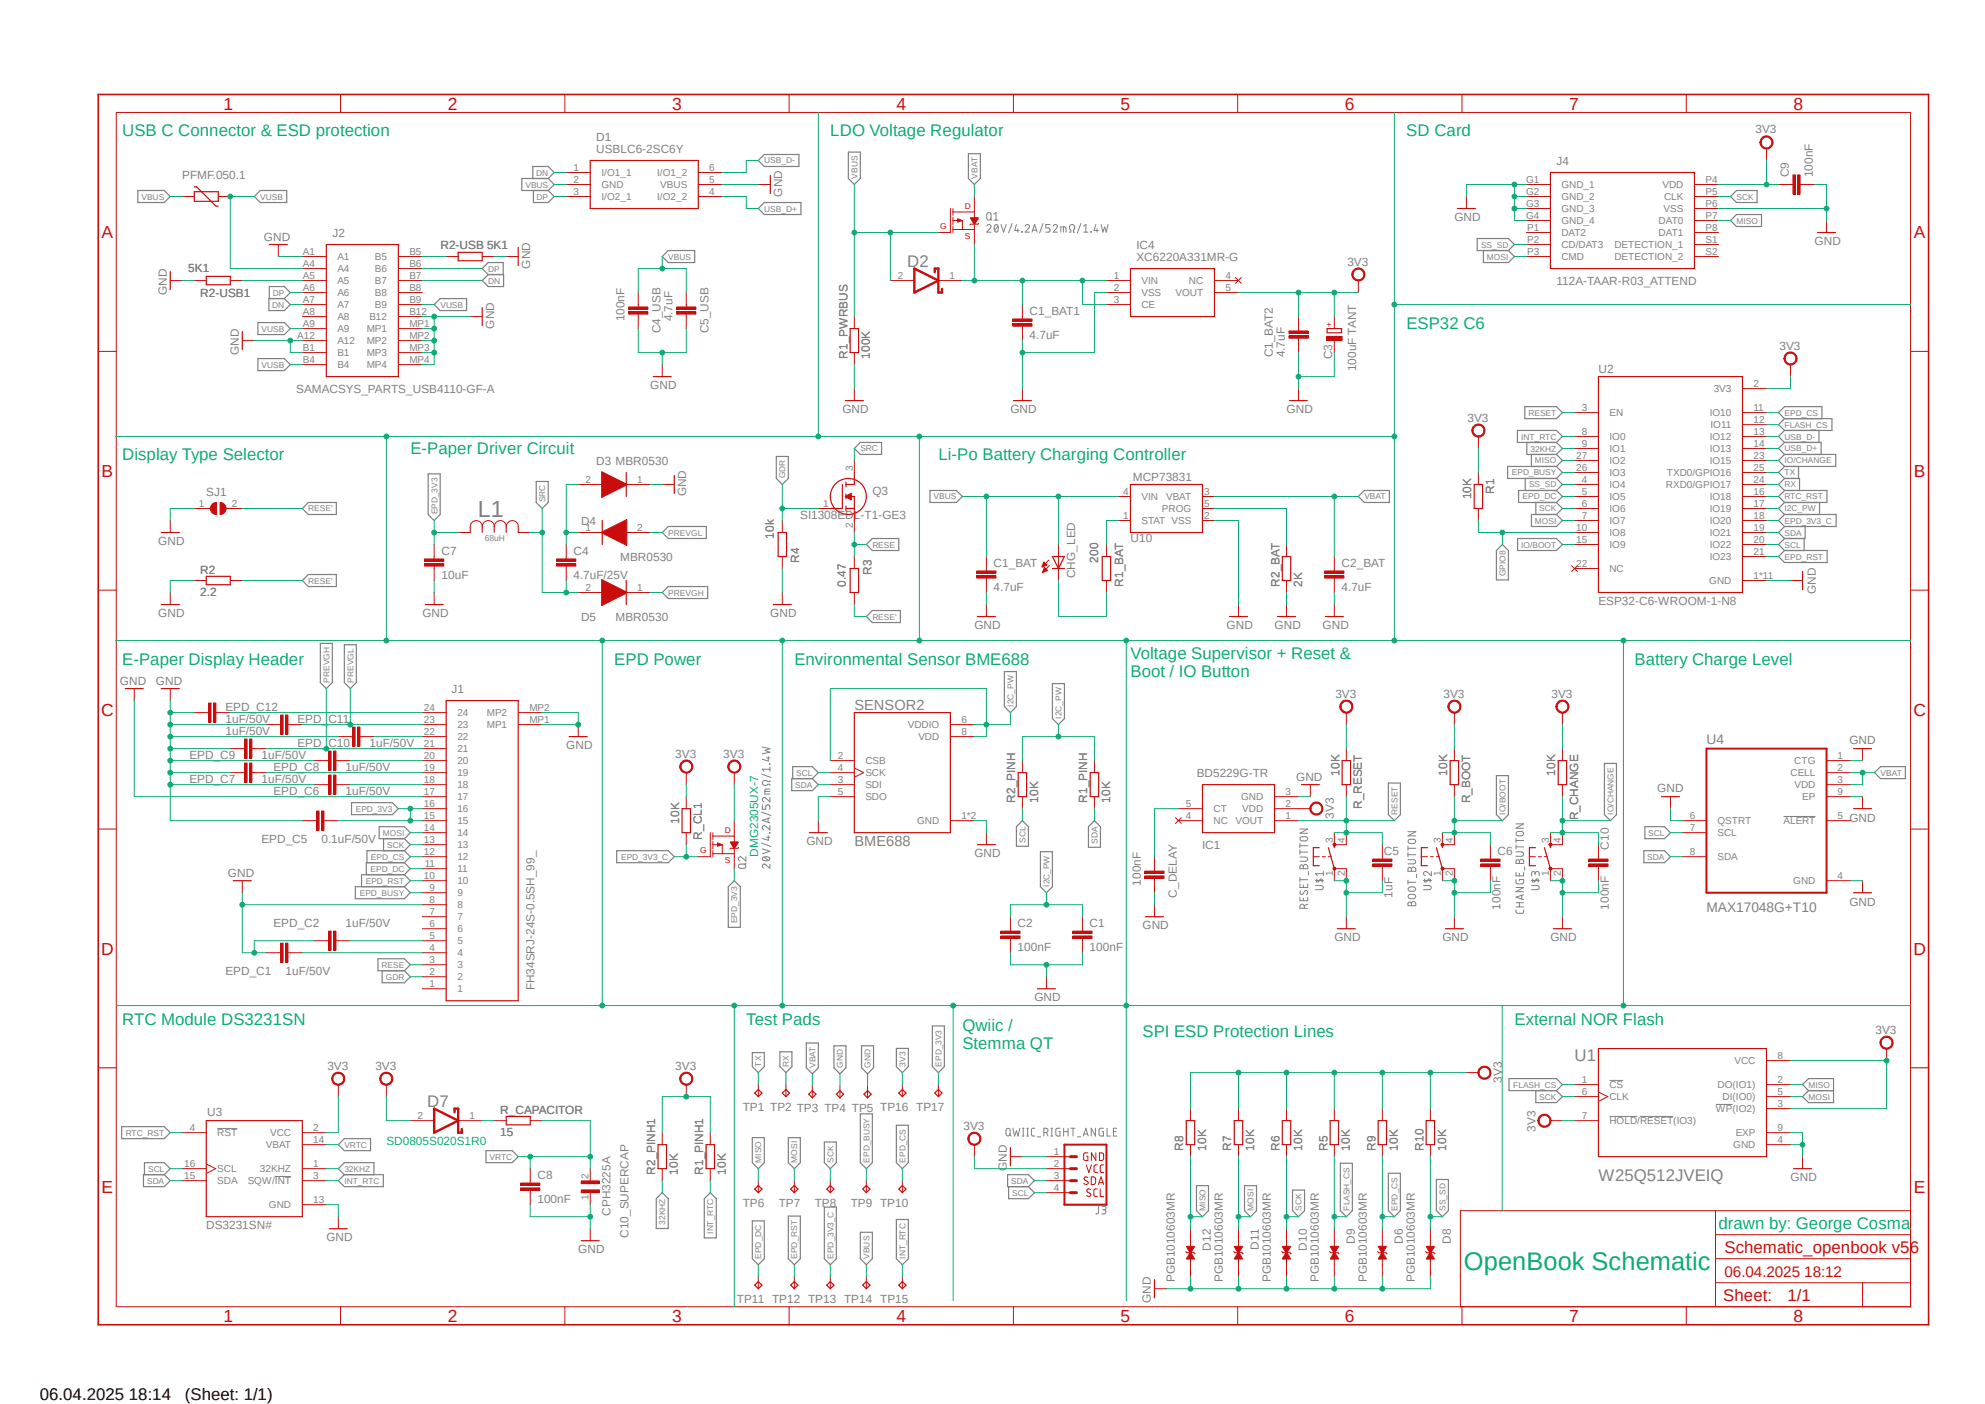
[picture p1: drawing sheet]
<svg xmlns="http://www.w3.org/2000/svg" width="420mm" height="297mm" viewBox="0 0 420 297" stroke-linecap="round" stroke-linejoin="round" font-family="sans-serif">
<defs><g id="words">
<text font-size="5.4" fill="#0dab76" x="309.8" y="268.6">OpenBook Schematic</text>
<text font-size="4.9" fill="#808080" x="101.1" y="109.3">L1</text>
<g font-size="3.7" fill="#c90d0c">
<text x="47.3" y="23.2">1</text>
<text x="94.7" y="23.2">2</text>
<text x="142.2" y="23.2">3</text>
<text x="189.7" y="23.2">4</text>
<text x="237.1" y="23.2">5</text>
<text x="284.6" y="23.2">6</text>
<text x="332" y="23.2">7</text>
<text x="379.5" y="23.2">8</text>
<text x="21.5" y="50.4">A</text>
<text x="404.9" y="50.4">A</text>
<text x="21.5" y="100.9">B</text>
<text x="404.9" y="100.9">B</text>
<text x="21.4" y="151.4">C</text>
<text x="404.8" y="151.4">C</text>
<text x="21.4" y="202">D</text>
<text x="404.8" y="202">D</text>
<text x="21.5" y="252.5">E</text>
<text x="404.9" y="252.5">E</text>
<text x="47.3" y="279.7">1</text>
<text x="94.7" y="279.7">2</text>
<text x="142.2" y="279.7">3</text>
<text x="189.7" y="279.7">4</text>
<text x="237.1" y="279.7">5</text>
<text x="284.6" y="279.7">6</text>
<text x="332" y="279.7">7</text>
<text x="379.5" y="279.7">8</text>
</g>
<g font-size="3.6" fill="#0dab76">
<text x="25.9" y="28.9">USB C Connector &amp; ESD protection</text>
<text x="175.7" y="28.9">LDO Voltage Regulator</text>
<text x="297.5" y="28.9">SD Card</text>
<text x="297.6" y="69.5">ESP32 C6</text>
<text x="25.9" y="97.4">Display Type Selector</text>
<text x="86.8" y="96.1">E-Paper Driver Circuit</text>
<text x="198.5" y="97.4">Li-Po Battery Charging Controller</text>
<text x="25.9" y="140.6">E-Paper Display Header</text>
<text x="130" y="140.6">EPD Power</text>
<text x="168.1" y="140.6">Environmental Sensor BME688</text>
<text x="239.2" y="139.3">Voltage Supervisor + Reset &amp;</text>
<text x="239.2" y="143.1">Boot / IO Button</text>
<text x="345.8" y="140.6">Battery Charge Level</text>
<text x="25.9" y="216.8">RTC Module DS3231SN</text>
<text x="157.9" y="216.8">Test Pads</text>
<text x="203.6" y="218">Qwiic /</text>
<text x="203.6" y="221.8">Stemma QT</text>
<text x="241.7" y="219.3">SPI ESD Protection Lines</text>
<text x="320.4" y="216.8">External NOR Flash</text>
<text x="363.6" y="259.9">drawn by: George Cosma</text>
</g>
<g font-size="3.6" fill="#808080">
<text x="191.9" y="56.6">D2</text>
<text x="333.1" y="224.4">U1</text>
<text x="90.4" y="234.3">D7</text>
<text x="338.2" y="249.8">W25Q512JVEIQ</text>
</g>
<g font-size="3.6" fill="#c90d0c">
<text x="364.9" y="265">Schematic_openbook v56</text>
<text x="364.6" y="275.3">Sheet:</text>
<text x="378.2" y="275.2">1/1</text>
</g>
<g font-size="3.6">
<text x="8.4" y="296.1">06.04.2025 18:14</text>
<text x="39.1" y="296.1">(Sheet: 1/1)</text>
</g>
<text font-size="3.2" fill="#c90d0c" x="364.9" y="270.1">06.04.2025 18:12</text>
<g font-size="3.1" fill="#808080">
<text x="180.8" y="150.2">SENSOR2</text>
<text x="180.8" y="178.9">BME688</text>
</g>
<g font-size="2.9" fill="#808080">
<text x="361.1" y="157.4">U4</text>
<text x="361.1" y="192.8">MAX17048G+T10</text>
</g>
<g font-size="2.5" fill="#808080">
<text x="126.2" y="29.8">D1</text>
<text x="371.4" y="28.2">3V3</text>
<text x="126.2" y="32.3">USBLC6-2SC6Y</text>
<text x="329.3" y="34.8">J4</text>
<text x="38.6" y="37.8">PFMF.050.1</text>
<text x="165.5" y="41.6" transform="rotate(-90 165.5 41.6)">GND</text>
<text x="378.5" y="37.5" transform="rotate(-90 378.5 37.5)">C9</text>
<text x="383.5" y="37.5" transform="rotate(-90 383.5 37.5)">100nF</text>
<text x="307.7" y="46.7">GND</text>
<text x="55.8" y="51">GND</text>
<text x="70.3" y="50.1">J2</text>
<text x="93.2" y="52.7">R2-USB 5K1</text>
<text x="240.5" y="52.6">IC4</text>
<text x="383.9" y="51.7">GND</text>
<text x="39.8" y="57.6">5K1</text>
<text x="112.2" y="56.8" transform="rotate(-90 112.2 56.8)">GND</text>
<text x="240.5" y="55.2">XC6220A331MR-G</text>
<text x="285.1" y="56.2">3V3</text>
<text x="35.3" y="62.4" transform="rotate(-90 35.3 62.4)">GND</text>
<text x="42.4" y="62.9">R2-USB1</text>
<text x="329.3" y="60.2">112A-TAAR-R03_ATTEND</text>
<text x="104.6" y="69.5" transform="rotate(-90 104.6 69.5)">GND</text>
<text x="132.1" y="68" transform="rotate(-90 132.1 68)">100nF</text>
<text x="139.7" y="70.5" transform="rotate(-90 139.7 70.5)">C4_USB</text>
<text x="142.3" y="68" transform="rotate(-90 142.3 68)">4.7uF</text>
<text x="149.9" y="70.5" transform="rotate(-90 149.9 70.5)">C5_USB</text>
<text x="217.8" y="71.7">4.7uF</text>
<text x="217.8" y="66.6">C1_BAT1</text>
<text x="50.5" y="75.1" transform="rotate(-90 50.5 75.1)">GND</text>
<text x="179.3" y="75.9" transform="rotate(-90 179.3 75.9)">R1_PWRBUS</text>
<text x="184.1" y="75.9" transform="rotate(-90 184.1 75.9)">100K</text>
<text x="269.3" y="75.6" transform="rotate(-90 269.3 75.6)">C1_BAT2</text>
<text x="271.8" y="75.6" transform="rotate(-90 271.8 75.6)">4.7uF</text>
<text x="281.9" y="76" transform="rotate(-90 281.9 76)">C3</text>
<text x="376.5" y="74">3V3</text>
<text x="62.7" y="83.1">SAMACSYS_PARTS_USB4110-GF-A</text>
<text x="137.6" y="82.2">GND</text>
<text x="286.9" y="78.5" transform="rotate(-90 286.9 78.5)">100uF TANT</text>
<text x="338.2" y="78.9">U2</text>
<text x="178.2" y="87.3">GND</text>
<text x="213.8" y="87.3">GND</text>
<text x="272.2" y="87.3">GND</text>
<text x="310.5" y="89.2">3V3</text>
<text x="126.2" y="98.3">D3 MBR0530</text>
<text x="239.7" y="101.7">MCP73831</text>
<text x="43.6" y="105">SJ1</text>
<text x="145.2" y="105" transform="rotate(-90 145.2 105)">GND</text>
<text x="184.6" y="104.6">Q3</text>
<text x="311.3" y="105.7" transform="rotate(-90 311.3 105.7)">10K</text>
<text x="316.1" y="104.4" transform="rotate(-90 316.1 104.4)">R1</text>
<text x="122.9" y="111">D4</text>
<text x="163.7" y="113.9" transform="rotate(-90 163.7 113.9)">10k</text>
<text x="169.3" y="109.7">SI1308EDL-T1-GE3</text>
<text x="33.5" y="115.2">GND</text>
<text x="93.4" y="117.3">C7</text>
<text x="121.3" y="117.3">C4</text>
<text x="131.2" y="118.6">MBR0530</text>
<text x="169.1" y="119" transform="rotate(-90 169.1 119)">R4</text>
<text x="210.2" y="119.9">C1_BAT</text>
<text x="232.3" y="119" transform="rotate(-90 232.3 119)">200</text>
<text x="239.2" y="114.7">U10</text>
<text x="283.8" y="119.9">C2_BAT</text>
<text x="42.4" y="121.3">R2</text>
<text x="93.4" y="122.4">10uF</text>
<text x="121.3" y="122.4">4.7uF/25V</text>
<text x="179" y="124.1" transform="rotate(-90 179 124.1)">0.47</text>
<text x="184.4" y="121.5" transform="rotate(-90 184.4 121.5)">R3</text>
<text x="210.2" y="125">4.7uF</text>
<text x="227.5" y="122.3" transform="rotate(-90 227.5 122.3)">CHG_LED</text>
<text x="237.7" y="124.1" transform="rotate(-90 237.7 124.1)">R1_BAT</text>
<text x="270.7" y="124.1" transform="rotate(-90 270.7 124.1)">R2_BAT</text>
<text x="275.5" y="124.1" transform="rotate(-90 275.5 124.1)">2K</text>
<text x="283.8" y="125">4.7uF</text>
<text x="384.2" y="125.6" transform="rotate(-90 384.2 125.6)">GND</text>
<text x="33.5" y="130.4">GND</text>
<text x="42.4" y="126.1">2.2</text>
<text x="89.4" y="130.4">GND</text>
<text x="122.9" y="131.3">D5</text>
<text x="130.3" y="131.3">MBR0530</text>
<text x="163" y="130.4">GND</text>
<text x="338.2" y="127.9">ESP32-C6-WROOM-1-N8</text>
<text x="206.2" y="133">GND</text>
<text x="259.5" y="133">GND</text>
<text x="269.7" y="133">GND</text>
<text x="279.8" y="133">GND</text>
<text x="25.4" y="144.9">GND</text>
<text x="33" y="144.9">GND</text>
<text x="95.5" y="146.6">J1</text>
<text x="282.5" y="147.6">3V3</text>
<text x="305.4" y="147.6">3V3</text>
<text x="328.3" y="147.6">3V3</text>
<text x="47.7" y="155.5">1uF/50V</text>
<text x="47.7" y="152.9">1uF/50V</text>
<text x="47.7" y="150.4">EPD_C12</text>
<text x="63" y="152.9">EPD_C11</text>
<text x="40.1" y="160.5">EPD_C9</text>
<text x="55.3" y="160.5">1uF/50V</text>
<text x="63" y="158">EPD_C10</text>
<text x="78.2" y="158">1uF/50V</text>
<text x="119.8" y="158.4">GND</text>
<text x="142.9" y="160.3">3V3</text>
<text x="153" y="160.3">3V3</text>
<text x="391.3" y="157.4">GND</text>
<text x="40.1" y="165.6">EPD_C7</text>
<text x="55.3" y="165.6">1uF/50V</text>
<text x="57.9" y="163.1">EPD_C8</text>
<text x="73.1" y="163.1">1uF/50V</text>
<text x="253.2" y="164.3">BD5229G-TR</text>
<text x="274.2" y="165.2">GND</text>
<text x="283.4" y="164.1" transform="rotate(-90 283.4 164.1)">10K</text>
<text x="306.2" y="164.1" transform="rotate(-90 306.2 164.1)">10K</text>
<text x="329.1" y="164.1" transform="rotate(-90 329.1 164.1)">10K</text>
<text x="350.7" y="167.5">GND</text>
<text x="57.9" y="168.2">EPD_C6</text>
<text x="73.1" y="168.2">1uF/50V</text>
<text x="214.8" y="169.8" transform="rotate(-90 214.8 169.8)">R2_PINH</text>
<text x="219.6" y="169.8" transform="rotate(-90 219.6 169.8)">10K</text>
<text x="230" y="169.8" transform="rotate(-90 230 169.8)">R1_PINH</text>
<text x="234.9" y="169.8" transform="rotate(-90 234.9 169.8)">10K</text>
<text x="282.2" y="173.2" transform="rotate(-90 282.2 173.2)">3V3</text>
<text x="288.2" y="171.2" transform="rotate(-90 288.2 171.2)">R_RESET</text>
<text x="311" y="169.9" transform="rotate(-90 311 169.9)">R_BOOT</text>
<text x="333.9" y="173.6" transform="rotate(-90 333.9 173.6)">R_CHANGE</text>
<text x="391.3" y="173.9">GND</text>
<text x="55.3" y="178.3">EPD_C5</text>
<text x="68" y="178.3">0.1uF/50V</text>
<text x="143.7" y="174.2" transform="rotate(-90 143.7 174.2)">10K</text>
<text x="148.5" y="177.6" transform="rotate(-90 148.5 177.6)">R_CL1</text>
<text x="170.6" y="178.7">GND</text>
<text x="254.4" y="179.6">IC1</text>
<text x="340.4" y="179.8" transform="rotate(-90 340.4 179.8)">C10</text>
<text x="48.2" y="185.5">GND</text>
<text x="206.2" y="181.2">GND</text>
<text x="292.8" y="180.9">C5</text>
<text x="316.9" y="180.9">C6</text>
<text x="241.3" y="187.3" transform="rotate(-90 241.3 187.3)">100nF</text>
<text x="249" y="189.9" transform="rotate(-90 249 189.9)">C_DELAY</text>
<text x="294.6" y="189.9" transform="rotate(-90 294.6 189.9)">1uF</text>
<text x="391.3" y="191.6">GND</text>
<text x="57.9" y="196.1">EPD_C2</text>
<text x="73.1" y="196.1">1uF/50V</text>
<text x="215.3" y="196.1">C2</text>
<text x="230.6" y="196.1">C1</text>
<text x="241.7" y="196.5">GND</text>
<text x="317.5" y="192.4" transform="rotate(-90 317.5 192.4)">100nF</text>
<text x="340.4" y="192.4" transform="rotate(-90 340.4 192.4)">100nF</text>
<text x="215.3" y="201.2">100nF</text>
<text x="230.6" y="201.2">100nF</text>
<text x="282.3" y="199">GND</text>
<text x="305.2" y="199">GND</text>
<text x="328" y="199">GND</text>
<text x="47.7" y="206.3">EPD_C1</text>
<text x="60.4" y="206.3">1uF/50V</text>
<text x="113.1" y="209.5" transform="rotate(-90 113.1 209.5)">FH34SRJ-24S-0.5SH_99_</text>
<text x="218.9" y="211.7">GND</text>
<text x="396.8" y="218.7">3V3</text>
<text x="69.3" y="226.3">3V3</text>
<text x="79.4" y="226.3">3V3</text>
<text x="142.9" y="226.3">3V3</text>
<text x="317.8" y="229" transform="rotate(-90 317.8 229)">3V3</text>
<text x="43.9" y="236">U3</text>
<text x="105.8" y="235.6">R_CAPACITOR</text>
<text x="157.1" y="235">TP1 TP2 TP3 TP4 TP5 TP16 TP17</text>
<text x="203.8" y="239">3V3</text>
<text x="324.9" y="239.4" transform="rotate(-90 324.9 239.4)">3V3</text>
<text x="105.8" y="240.4">15</text>
<text x="250.4" y="243.4" transform="rotate(-90 250.4 243.4)">R8</text>
<text x="255.2" y="243.4" transform="rotate(-90 255.2 243.4)">10K</text>
<text x="260.5" y="243.4" transform="rotate(-90 260.5 243.4)">R7</text>
<text x="265.3" y="243.4" transform="rotate(-90 265.3 243.4)">10K</text>
<text x="270.7" y="243.4" transform="rotate(-90 270.7 243.4)">R6</text>
<text x="275.5" y="243.4" transform="rotate(-90 275.5 243.4)">10K</text>
<text x="280.8" y="243.4" transform="rotate(-90 280.8 243.4)">R5</text>
<text x="285.6" y="243.4" transform="rotate(-90 285.6 243.4)">10K</text>
<text x="291" y="243.4" transform="rotate(-90 291 243.4)">R9</text>
<text x="295.8" y="243.4" transform="rotate(-90 295.8 243.4)">10K</text>
<text x="301.2" y="243.4" transform="rotate(-90 301.2 243.4)">R10</text>
<text x="305.9" y="243.4" transform="rotate(-90 305.9 243.4)">10K</text>
<text x="113.7" y="249.4">C8</text>
<text x="138.6" y="248.5" transform="rotate(-90 138.6 248.5)">R2_PINH1</text>
<text x="143.4" y="248.5" transform="rotate(-90 143.4 248.5)">10K</text>
<text x="148.8" y="248.5" transform="rotate(-90 148.8 248.5)">R1_PINH1</text>
<text x="153.6" y="248.5" transform="rotate(-90 153.6 248.5)">10K</text>
<text x="213" y="247.7" transform="rotate(-90 213 247.7)">GND</text>
<text x="378.8" y="249.8">GND</text>
<text x="113.7" y="254.5">100nF</text>
<text x="129.2" y="257.2" transform="rotate(-90 129.2 257.2)">CPH3225A</text>
<text x="157.1" y="255.4">TP6</text>
<text x="164.8" y="255.4">TP7</text>
<text x="172.4" y="255.4">TP8</text>
<text x="180" y="255.4">TP9 TP10</text>
<text x="43.6" y="260">DS3231SN#</text>
<text x="69" y="262.5">GND</text>
<text x="133" y="261.9" transform="rotate(-90 133 261.9)">C10_SUPERCAP</text>
<text x="286.6" y="263.1" transform="rotate(-90 286.6 263.1)">D9</text>
<text x="296.8" y="263.1" transform="rotate(-90 296.8 263.1)">D6</text>
<text x="307" y="263.1" transform="rotate(-90 307 263.1)">D8</text>
<text x="122.3" y="265">GND</text>
<text x="256.2" y="264.5" transform="rotate(-90 256.2 264.5)">D12</text>
<text x="266.4" y="264.4" transform="rotate(-90 266.4 264.4)">D11</text>
<text x="276.5" y="264.5" transform="rotate(-90 276.5 264.5)">D10</text>
<text x="155.9" y="275.7">TP11 TP12 TP13 TP14 TP15</text>
<text x="243.5" y="275.7" transform="rotate(-90 243.5 275.7)">GND</text>
<text x="248.6" y="271.2" transform="rotate(-90 248.6 271.2)">PGB1010603MR</text>
<text x="258.7" y="271.2" transform="rotate(-90 258.7 271.2)">PGB1010603MR</text>
<text x="268.9" y="271.2" transform="rotate(-90 268.9 271.2)">PGB1010603MR</text>
<text x="279.1" y="271.2" transform="rotate(-90 279.1 271.2)">PGB1010603MR</text>
<text x="289.2" y="271.2" transform="rotate(-90 289.2 271.2)">PGB1010603MR</text>
<text x="299.3" y="271.2" transform="rotate(-90 299.3 271.2)">PGB1010603MR</text>
</g>
<g font-size="2.5" fill="#0dab76">
<text x="160.4" y="181.2" transform="rotate(-90 160.4 181.2)">DMG2305UX-7</text>
<text x="81.7" y="242.2">SD0805S020S1R0</text>
</g>
<g font-size="2.1" fill="#808080">
<text x="121.4" y="36.2">1</text>
<text x="121.4" y="38.7">2</text>
<text x="121.4" y="41.2">3</text>
<text x="127.3" y="37.3">I/O1_1</text>
<text x="127.3" y="39.8">GND</text>
<text x="139" y="37.3">I/O1_2</text>
<text x="139.7" y="39.8">VBUS</text>
<text x="150.1" y="36.2">6</text>
<text x="150.1" y="38.7">5</text>
<text x="150.1" y="41.2">4</text>
<text x="322.9" y="38.7">G1</text>
<text x="322.9" y="41.2">G2</text>
<text x="330.4" y="39.8">GND_1</text>
<text x="351.7" y="39.8">VDD</text>
<text x="360.8" y="41.2">P5</text>
<text x="360.8" y="38.7">P4</text>
<text x="127.3" y="42.3">I/O2_1</text>
<text x="139" y="42.3">I/O2_2</text>
<text x="322.9" y="43.8">G3</text>
<text x="322.9" y="46.3">G4</text>
<text x="330.4" y="42.3">GND_2</text>
<text x="330.4" y="44.9">GND_3</text>
<text x="330.4" y="47.4">GND_4</text>
<text x="350.9" y="47.4">DAT0</text>
<text x="352" y="44.9">VSS</text>
<text x="352.1" y="42.3">CLK</text>
<text x="360.8" y="46.3">P7</text>
<text x="360.8" y="43.8">P6</text>
<text x="64.1" y="53.9">A1</text>
<text x="86.6" y="53.9">B5</text>
<text x="323.1" y="51.3">P2</text>
<text x="323.1" y="53.9">P3</text>
<text x="323.1" y="48.8">P1</text>
<text x="330.4" y="52.5">CD/DAT3</text>
<text x="330.4" y="50">DAT2</text>
<text x="341.6" y="52.5">DETECTION_1</text>
<text x="350.9" y="50">DAT1</text>
<text x="360.8" y="48.8">P8</text>
<text x="360.8" y="51.3">S1</text>
<text x="360.8" y="53.9">S2</text>
<text x="64.1" y="56.4">A4</text>
<text x="64.1" y="59">A5</text>
<text x="71.4" y="55">A1</text>
<text x="71.4" y="57.6">A4</text>
<text x="79.3" y="55">B5</text>
<text x="79.3" y="57.6">B6</text>
<text x="86.6" y="56.4">B6</text>
<text x="86.6" y="59">B7</text>
<text x="189.9" y="59">2</text>
<text x="200.9" y="59">1</text>
<text x="235.7" y="59">1</text>
<text x="259.3" y="59">4</text>
<text x="330.4" y="55">CMD</text>
<text x="341.6" y="55">DETECTION_2</text>
<text x="64.1" y="61.5">A6</text>
<text x="64.1" y="64">A7</text>
<text x="71.4" y="60.1">A5</text>
<text x="71.4" y="62.7">A6</text>
<text x="71.4" y="65.2">A7</text>
<text x="79.3" y="60.1">B7</text>
<text x="79.3" y="62.7">B8</text>
<text x="79.3" y="65.2">B9</text>
<text x="86.6" y="61.5">B8</text>
<text x="86.6" y="64">B9</text>
<text x="235.7" y="61.5">2</text>
<text x="235.7" y="64">3</text>
<text x="241.5" y="60.1">VIN</text>
<text x="241.5" y="62.7">VSS</text>
<text x="241.5" y="65.2">CE</text>
<text x="248.7" y="62.7">VOUT</text>
<text x="251.5" y="60.1">NC</text>
<text x="259.3" y="61.5">5</text>
<text x="62.9" y="71.7">A12</text>
<text x="64.1" y="66.6">A8</text>
<text x="64.1" y="69.1">A9</text>
<text x="71.4" y="67.7">A8</text>
<text x="71.4" y="70.3">A9</text>
<text x="77.6" y="70.3">MP1</text>
<text x="78.1" y="67.7">B12</text>
<text x="86.6" y="66.6">B12</text>
<text x="86.6" y="69.1">MP1</text>
<text x="86.6" y="71.7">MP2</text>
<text x="64.1" y="74.2">B1</text>
<text x="64.1" y="76.7">B4</text>
<text x="71.4" y="72.8">A12</text>
<text x="71.4" y="75.4">B1</text>
<text x="71.4" y="77.9">B4</text>
<text x="77.6" y="72.8">MP2</text>
<text x="77.6" y="75.4">MP3</text>
<text x="77.6" y="77.9">MP4</text>
<text x="86.6" y="74.2">MP3</text>
<text x="86.6" y="76.7">MP4</text>
<text x="362.6" y="83">3V3</text>
<text x="371" y="81.8">2</text>
<text x="334.7" y="86.9">3</text>
<text x="340.5" y="88.1">EN</text>
<text x="361.7" y="88.1">IO10</text>
<text x="371" y="86.9">11</text>
<text x="371" y="89.4">12</text>
<text x="334.7" y="92">8</text>
<text x="334.7" y="94.5">9</text>
<text x="340.5" y="93.1">IO0</text>
<text x="340.5" y="95.6">IO1</text>
<text x="361.7" y="93.1">IO12</text>
<text x="361.7" y="95.7">IO13</text>
<text x="361.9" y="90.6">IO11</text>
<text x="371" y="92">13</text>
<text x="371" y="94.5">14</text>
<text x="180.4" y="99.6" transform="rotate(-90 180.4 99.6)">3</text>
<text x="333.5" y="97.1">27</text>
<text x="333.5" y="99.6">26</text>
<text x="340.5" y="98.2">IO2</text>
<text x="340.5" y="100.7">IO3</text>
<text x="352.7" y="100.7">TXD0/GPIO16</text>
<text x="361.7" y="98.2">IO15</text>
<text x="371" y="99.6">25</text>
<text x="371" y="97.1">23</text>
<text x="42.1" y="107.2">1</text>
<text x="49.1" y="107.2">2</text>
<text x="123.9" y="102.1">2</text>
<text x="134.8" y="102.1">1</text>
<text x="174.2" y="107.2">1</text>
<text x="237.6" y="104.7">4</text>
<text x="241.5" y="105.8">VIN</text>
<text x="246.7" y="105.8">VBAT</text>
<text x="254.8" y="107.2">5</text>
<text x="254.8" y="104.7">3</text>
<text x="334.7" y="102.1">4</text>
<text x="334.7" y="104.7">5</text>
<text x="334.7" y="107.2">6</text>
<text x="340.5" y="103.3">IO4</text>
<text x="340.5" y="105.8">IO5</text>
<text x="352.5" y="103.3">RXD0/GPIO17</text>
<text x="361.7" y="105.8">IO18</text>
<text x="371" y="102.1">24</text>
<text x="371" y="107.2">17</text>
<text x="371" y="104.7">16</text>
<text x="123.9" y="112.3">1</text>
<text x="134.8" y="112.3">2</text>
<text x="180.4" y="111.7" transform="rotate(-90 180.4 111.7)">2</text>
<text x="237.6" y="109.8">1</text>
<text x="241.5" y="110.9">STAT VSS</text>
<text x="245.8" y="108.3">PROG</text>
<text x="254.8" y="109.8">2</text>
<text x="333.5" y="112.3">10</text>
<text x="334.7" y="109.8">7</text>
<text x="340.5" y="108.3">IO6</text>
<text x="340.5" y="110.9">IO7</text>
<text x="340.5" y="113.4">IO8</text>
<text x="361.7" y="113.4">IO21</text>
<text x="361.7" y="110.9">IO20</text>
<text x="361.7" y="108.3">IO19</text>
<text x="371" y="112.3">19</text>
<text x="371" y="109.8">18</text>
<text x="333.5" y="119.9">22</text>
<text x="333.5" y="114.8">15</text>
<text x="340.5" y="115.9">IO9</text>
<text x="361.7" y="118.5">IO23</text>
<text x="361.7" y="115.9">IO22</text>
<text x="371" y="117.4">21</text>
<text x="371" y="114.8">20</text>
<text x="123.9" y="125">2</text>
<text x="134.8" y="125">1</text>
<text x="340.5" y="121">NC</text>
<text x="361.7" y="123.6">GND</text>
<text x="371" y="122.5">1*11</text>
<text x="89.7" y="155.5">22</text>
<text x="89.7" y="152.9">23</text>
<text x="89.7" y="150.4">24</text>
<text x="96.8" y="154.1">23</text>
<text x="96.8" y="151.5">24</text>
<text x="103" y="154.1">MP1</text>
<text x="103" y="151.5">MP2</text>
<text x="112" y="152.9">MP1</text>
<text x="112" y="150.4">MP2</text>
<text x="192.1" y="154.1">VDDIO</text>
<text x="203.4" y="155.5">8</text>
<text x="203.4" y="152.9">6</text>
<text x="89.7" y="160.6">20</text>
<text x="89.7" y="158">21</text>
<text x="96.8" y="161.7">20</text>
<text x="96.8" y="159.1">21</text>
<text x="96.8" y="156.6">22</text>
<text x="177.2" y="160.6">2</text>
<text x="183.1" y="161.7">CSB</text>
<text x="194.3" y="156.6">VDD</text>
<text x="379.6" y="161.7">CTG</text>
<text x="388.8" y="160.6">1</text>
<text x="89.7" y="165.6">18</text>
<text x="89.7" y="163.1">19</text>
<text x="96.8" y="166.8">18</text>
<text x="96.8" y="164.2">19</text>
<text x="177.2" y="163.1">4</text>
<text x="177.2" y="165.6">3</text>
<text x="183.1" y="164.2">SCK</text>
<text x="183.1" y="166.8">SDI</text>
<text x="378.8" y="164.2">CELL</text>
<text x="379.7" y="166.8">VDD</text>
<text x="388.8" y="163.1">2</text>
<text x="388.8" y="165.6">3</text>
<text x="89.7" y="173.2">15</text>
<text x="89.7" y="170.7">16</text>
<text x="89.7" y="168.2">17</text>
<text x="96.8" y="171.8">16</text>
<text x="96.8" y="169.3">17</text>
<text x="177.2" y="168.2">5</text>
<text x="183.1" y="169.3">SDO</text>
<text x="203.4" y="173.2">1*2</text>
<text x="250.9" y="173.2">4</text>
<text x="250.9" y="170.7">5</text>
<text x="256.8" y="171.8">CT</text>
<text x="262.6" y="169.3">GND</text>
<text x="262.8" y="171.8">VDD</text>
<text x="272" y="173.2">1</text>
<text x="272" y="170.7">2</text>
<text x="272" y="168.2">3</text>
<text x="357.5" y="173.2">6</text>
<text x="381.3" y="169.3">EP</text>
<text x="388.8" y="168.2">9</text>
<text x="388.8" y="173.2">5</text>
<text x="89.7" y="178.3">13</text>
<text x="89.7" y="175.8">14</text>
<text x="96.8" y="179.4">13</text>
<text x="96.8" y="176.9">14</text>
<text x="96.8" y="174.4">15</text>
<text x="194.1" y="174.4">GND</text>
<text x="256.8" y="174.4">NC</text>
<text x="261.4" y="174.4">VOUT</text>
<text x="282" y="178.3" transform="rotate(-90 282 178.3)">3</text>
<text x="284.5" y="178.3" transform="rotate(-90 284.5 178.3)">4</text>
<text x="304.8" y="178.3" transform="rotate(-90 304.8 178.3)">3</text>
<text x="307.4" y="178.3" transform="rotate(-90 307.4 178.3)">4</text>
<text x="327.7" y="178.3" transform="rotate(-90 327.7 178.3)">3</text>
<text x="330.2" y="178.3" transform="rotate(-90 330.2 178.3)">4</text>
<text x="357.5" y="175.8">7</text>
<text x="363.4" y="174.4">QSTRT</text>
<text x="363.4" y="176.9">SCL</text>
<text x="377.4" y="174.4">ALERT</text>
<text x="89.7" y="185.9">10</text>
<text x="89.7" y="180.8">12</text>
<text x="89.9" y="183.4">11</text>
<text x="96.8" y="184.5">11</text>
<text x="96.8" y="182">12</text>
<text x="282" y="185.3" transform="rotate(-90 282 185.3)">1</text>
<text x="284.5" y="185.3" transform="rotate(-90 284.5 185.3)">2</text>
<text x="304.8" y="185.3" transform="rotate(-90 304.8 185.3)">1</text>
<text x="307.4" y="185.3" transform="rotate(-90 307.4 185.3)">2</text>
<text x="327.7" y="185.3" transform="rotate(-90 327.7 185.3)">1</text>
<text x="330.2" y="185.3" transform="rotate(-90 330.2 185.3)">2</text>
<text x="357.5" y="180.8">8</text>
<text x="363.4" y="182">SDA</text>
<text x="388.8" y="185.9">4</text>
<text x="90.9" y="191">8</text>
<text x="90.9" y="188.5">9</text>
<text x="96.8" y="189.6">9</text>
<text x="96.8" y="187.1">10</text>
<text x="379.4" y="187.1">GND</text>
<text x="90.9" y="196.1">6</text>
<text x="90.9" y="193.5">7</text>
<text x="96.8" y="197.2">6</text>
<text x="96.8" y="194.7">7</text>
<text x="96.8" y="192.1">8</text>
<text x="90.9" y="203.7">3</text>
<text x="90.9" y="201.2">4</text>
<text x="90.9" y="198.6">5</text>
<text x="96.8" y="202.3">4</text>
<text x="96.8" y="199.8">5</text>
<text x="90.9" y="208.8">1</text>
<text x="90.9" y="206.2">2</text>
<text x="96.8" y="209.9">1</text>
<text x="96.8" y="207.4">2</text>
<text x="96.8" y="204.9">3</text>
<text x="367" y="225.1">VCC</text>
<text x="376.1" y="224">8</text>
<text x="334.7" y="229.1">1</text>
<text x="334.7" y="231.6">6</text>
<text x="340.5" y="230.2">CS</text>
<text x="340.5" y="232.7">CLK</text>
<text x="363.4" y="230.2">DO(IO1)</text>
<text x="364.4" y="232.7">DI(IO0)</text>
<text x="376.1" y="229.1">2</text>
<text x="376.1" y="231.6">5</text>
<text x="40.1" y="239.3">4</text>
<text x="66.3" y="239.3">2</text>
<text x="88.3" y="236.7">2</text>
<text x="99.3" y="236.7">1</text>
<text x="334.7" y="236.7">7</text>
<text x="340.5" y="237.8">HOLD/RESET(IO3)</text>
<text x="363" y="235.3">WP(IO2)</text>
<text x="376.1" y="234.2">3</text>
<text x="376.1" y="239.3">9</text>
<text x="46" y="240.4">RST</text>
<text x="56.3" y="242.9">VBAT</text>
<text x="57.1" y="240.4">VCC</text>
<text x="66.3" y="241.8">14</text>
<text x="223" y="244.3">1</text>
<text x="366.7" y="242.9">GND</text>
<text x="367.2" y="240.4">EXP</text>
<text x="376.1" y="241.8">4</text>
<text x="38.9" y="246.9">16</text>
<text x="38.9" y="249.4">15</text>
<text x="46" y="248">SCL</text>
<text x="46" y="250.5">SDA</text>
<text x="52.4" y="250.5">SQW/INT</text>
<text x="55" y="248">32KHZ</text>
<text x="66.3" y="246.9">1</text>
<text x="66.3" y="249.4">3</text>
<text x="124.5" y="249.4" transform="rotate(-90 124.5 249.4)">2</text>
<text x="223" y="246.9">2</text>
<text x="223" y="249.4">3</text>
<text x="223" y="252">4</text>
<text x="56.9" y="255.6">GND</text>
<text x="66.3" y="254.5">13</text>
<text x="124.5" y="253.9" transform="rotate(-90 124.5 253.9)">1</text>
</g>
<g font-size="1.8" fill="#808080">
<text x="161.7" y="34.6">USB_D-</text>
<text x="111.2" y="39.7">VBUS</text>
<text x="113.5" y="37.1">DN</text>
<text x="181.4" y="37.8" transform="rotate(-90 181.4 37.8)">VBUS</text>
<text x="206.8" y="37.8" transform="rotate(-90 206.8 37.8)">VBAT</text>
<text x="29.9" y="42.2">VBUS</text>
<text x="55.1" y="42.2">VUSB</text>
<text x="113.5" y="42.2">DP</text>
<text x="161.7" y="44.7">USB_D+</text>
<text x="367.4" y="47.3">MISO</text>
<text x="367.4" y="42.2">SCK</text>
<text x="313.4" y="52.4">SS_SD</text>
<text x="103.3" y="60">DN</text>
<text x="103.3" y="57.4">DP</text>
<text x="141.4" y="54.9">VBUS</text>
<text x="314.6" y="54.9">MOSI</text>
<text x="57.6" y="65.1">DN</text>
<text x="57.7" y="62.5">DP</text>
<text x="93.2" y="65.1">VUSB</text>
<text x="55.3" y="70.1">VUSB</text>
<text x="55.3" y="77.8">VUSB</text>
<text x="323.4" y="87.9">RESET</text>
<text x="377.6" y="87.9">EPD_CS</text>
<text x="182" y="95.5">SRC</text>
<text x="321.9" y="93">INT_RTC</text>
<text x="323.8" y="95.5">32KHZ</text>
<text x="377.6" y="90.5">FLASH_CS</text>
<text x="377.6" y="93">USB_D-</text>
<text x="377.6" y="95.5">USB_D+</text>
<text x="166.2" y="101.2" transform="rotate(-90 166.2 101.2)">GDR</text>
<text x="319.9" y="100.6">EPD_BUSY</text>
<text x="324.7" y="98">MISO</text>
<text x="377.6" y="98">IO/CHANGE</text>
<text x="377.6" y="100.6">TX</text>
<text x="115.4" y="106.3" transform="rotate(-90 115.4 106.3)">SRC</text>
<text x="197.5" y="105.7">VBUS</text>
<text x="288.7" y="105.7">VBAT</text>
<text x="322.2" y="105.7">EPD_DC</text>
<text x="323.5" y="103.1">SS_SD</text>
<text x="377.6" y="103.1">RX</text>
<text x="377.6" y="105.7">RTC_RST</text>
<text x="65.2" y="108.2">RESE'</text>
<text x="92.5" y="108.8" transform="rotate(-90 92.5 108.8)">EPD_3V3</text>
<text x="141.4" y="113.3">PREVGL</text>
<text x="324.7" y="110.7">MOSI</text>
<text x="325.7" y="108.2">SCK</text>
<text x="377.6" y="108.2">I2C_PW</text>
<text x="377.6" y="110.7">EPD_3V3_C</text>
<text x="377.6" y="113.3">SDA</text>
<text x="102.6" y="114.4">68uH</text>
<text x="184.6" y="115.8">RESE</text>
<text x="321.8" y="115.8">IO/BOOT</text>
<text x="377.6" y="115.8">SCL</text>
<text x="377.6" y="118.4">EPD_RST</text>
<text x="65.2" y="123.4">RESE'</text>
<text x="141.4" y="126">PREVGH</text>
<text x="318.5" y="121.9" transform="rotate(-90 318.5 121.9)">GPIO8</text>
<text x="184.6" y="131.1">RESE'</text>
<text x="69.7" y="144.4" transform="rotate(-90 69.7 144.4)">PREVGH</text>
<text x="74.8" y="144.4" transform="rotate(-90 74.8 144.4)">PREVGL</text>
<text x="214.4" y="149.5" transform="rotate(-90 214.4 149.5)">I2C_PW</text>
<text x="224.6" y="152" transform="rotate(-90 224.6 152)">I2C_PW</text>
<text x="168.2" y="166.6">SDA</text>
<text x="168.4" y="164.1">SCL</text>
<text x="397.9" y="164.1">VBAT</text>
<text x="75.3" y="171.7">EPD_3V3</text>
<text x="295.7" y="172.3" transform="rotate(-90 295.7 172.3)">RESET</text>
<text x="318.5" y="172.3" transform="rotate(-90 318.5 172.3)">IO/BOOT</text>
<text x="341.4" y="172.3" transform="rotate(-90 341.4 172.3)">IO/CHANGE</text>
<text x="81" y="176.8">MOSI</text>
<text x="81.9" y="179.3">SCK</text>
<text x="217" y="178.3" transform="rotate(-90 217 178.3)">SCL</text>
<text x="232.2" y="178.5" transform="rotate(-90 232.2 178.5)">SDA</text>
<text x="348.7" y="176.8">SCL</text>
<text x="78.4" y="184.4">EPD_DC</text>
<text x="78.5" y="181.9">EPD_CS</text>
<text x="131.4" y="181.9">EPD_3V3_C</text>
<text x="348.5" y="181.9">SDA</text>
<text x="76.1" y="189.5">EPD_BUSY</text>
<text x="77.4" y="186.9">EPD_RST</text>
<text x="222" y="187.6" transform="rotate(-90 222 187.6)">I2C_PW</text>
<text x="156" y="195.3" transform="rotate(-90 156 195.3)">EPD_3V3</text>
<text x="80.7" y="204.7">RESE</text>
<text x="81.6" y="207.3">GDR</text>
<text x="161.1" y="225.6" transform="rotate(-90 161.1 225.6)">TX</text>
<text x="166.9" y="225.6" transform="rotate(-90 166.9 225.6)">RX</text>
<text x="172.5" y="225.9" transform="rotate(-90 172.5 225.9)">VBAT</text>
<text x="178.4" y="225.9" transform="rotate(-90 178.4 225.9)">GND</text>
<text x="184.2" y="225.9" transform="rotate(-90 184.2 225.9)">GND</text>
<text x="191.6" y="225.6" transform="rotate(-90 191.6 225.6)">3V3</text>
<text x="199.2" y="225.6" transform="rotate(-90 199.2 225.6)">EPD_3V3</text>
<text x="320.2" y="230.1">FLASH_CS</text>
<text x="325.7" y="232.6">SCK</text>
<text x="382.7" y="232.6">MOSI</text>
<text x="382.7" y="230.1">MISO</text>
<text x="26.6" y="240.2">RTC_RST</text>
<text x="72.9" y="242.8">VRTC</text>
<text x="103.6" y="245.3">VRTC</text>
<text x="161.1" y="246" transform="rotate(-90 161.1 246)">MISO</text>
<text x="168.7" y="246" transform="rotate(-90 168.7 246)">MOSI</text>
<text x="176.3" y="246" transform="rotate(-90 176.3 246)">SCK</text>
<text x="183.9" y="246" transform="rotate(-90 183.9 246)">EPD_BUSY</text>
<text x="191.6" y="246" transform="rotate(-90 191.6 246)">EPD_CS</text>
<text x="31.1" y="250.4">SDA</text>
<text x="31.3" y="247.9">SCL</text>
<text x="72.9" y="250.4">INT_RTC</text>
<text x="72.9" y="247.9">32KHZ</text>
<text x="214" y="250.4">SDA</text>
<text x="214.2" y="252.9">SCL</text>
<text x="255.1" y="256.1" transform="rotate(-90 255.1 256.1)">MISO</text>
<text x="265.2" y="256.1" transform="rotate(-90 265.2 256.1)">MOSI</text>
<text x="275.4" y="256.1" transform="rotate(-90 275.4 256.1)">SCK</text>
<text x="285.5" y="256.1" transform="rotate(-90 285.5 256.1)">FLASH_CS</text>
<text x="295.7" y="256.1" transform="rotate(-90 295.7 256.1)">EPD_CS</text>
<text x="305.8" y="256.1" transform="rotate(-90 305.8 256.1)">SS_SD</text>
<text x="140.8" y="259.1" transform="rotate(-90 140.8 259.1)">32KHZ</text>
<text x="150.9" y="261" transform="rotate(-90 150.9 261)">INT_RTC</text>
<text x="161.1" y="266.3" transform="rotate(-90 161.1 266.3)">EPD_DC</text>
<text x="168.7" y="266.3" transform="rotate(-90 168.7 266.3)">EPD_RST</text>
<text x="176.3" y="266.3" transform="rotate(-90 176.3 266.3)">EPD_3V3_C</text>
<text x="183.9" y="266.3" transform="rotate(-90 183.9 266.3)">VBUS</text>
<text x="191.6" y="266.3" transform="rotate(-90 191.6 266.3)">INT_RTC</text>
</g>
<g font-size="1.8" fill="#c90d0c">
<text x="204.1" y="44.1">D</text>
<text x="198.9" y="48.4">G</text>
<text x="204.1" y="50.5">S</text>
<text x="281.8" y="69.1" transform="rotate(-90 281.8 69.1)">+</text>
<text x="153.3" y="176.2">D</text>
<text x="148.1" y="180.5">G</text>
<text x="153.3" y="182.5">S</text>
</g>
</g></defs>
<path d="M20.2 19.6l388.2 261.2M408.4 19.6l-388.2 261.2" fill="none" stroke="#fff" stroke-width=".21"/>
<g fill="none" stroke="#808080" stroke-width=".21">
<path d="M208.8 47.8a.44 .44 0 0 1 .6-.3 .44 .44 0 0 1 .1 .7l-.7 .9h.9M209 45h.5a1.3 1.3 0 0 1 .1 1.4 .46 .46 0 0 1-.5 .1 .46 .46 0 0 1-.3-.4v-.7zM209.5 46.2l.3 .4M210.3 45.3l.4-.3v1.6M210.3 46.6h.9M210.6 47.5h.2a.93 .93 0 0 1 0 1.6 .98 .98 0 0 1-.2-1.6zM211.2 47.8l-.8 1M211.8 47.5l.5 1.6 .6-1.6M214.1 47.3l-.7 2M215.1 47.5l-.4 1.3h.9M215.3 48.4v.7M216.2 49l.1 .1z"/>
<path d="M216.9 47.8a.44 .44 0 0 1 .7-.3 .44 .44 0 0 1 .1 .7l-.8 .9h.9M218.4 49.1l.5-1.6 .6 1.6M218.5 48.7h.8M220.7 47.3l-.7 2M222.2 47.5h-.9v.7h.5a.46 .46 0 0 1 .4 .5 .46 .46 0 0 1-.4 .4h-.5M222.8 47.8a.44 .44 0 0 1 .7-.3 .44 .44 0 0 1 .1 .7l-.8 .9h.9M224.5 49.1v-1.1h.9l.2 1.1M225 48v1.1M226.3 49.1h.3v-.5a.6 .6 0 0 1-.2-.9 .6 .6 0 0 1 .9 0 .6 .6 0 0 1-.2 .9v.5h.3M228.7 47.3l-.7 2M229.3 49.1h.9M229.3 47.8l.4-.3v1.6"/>
<path d="M230.8 49l.1 .1zM231.9 47.5l-.4 1.3h.9M232.1 48.4v.7M233 47.5l.3 1.6 .4-1.1 .4 1.1 .3-1.6M161.3 158l1.6 .4-1.1 .3 1.1 .4-1.6 .4M161.1 178.4l2 .7M161.1 171.8l2 .7M161.1 163.7l2 .8M161.3 170.3v.9h.7v-.6a.45 .45 0 0 1 .5-.3 .45 .45 0 0 1 .4 .3v.6M161.3 179.6l1.6 .5-1.6 .5M161.8 167.4h1.1M162.2 177.1h.7"/>
<path d="M162.2 160.4h.7M162.5 173.1v.8M162.6 176.8v1l-1.3-.4M162.6 160.1v.9l-1.3-.4M162.8 161.6l.1 .1zM162.8 176.1l.1 .1zM162.9 174.7v.9l-.9-.8a.45 .45 0 0 0-.7 .1 .45 .45 0 0 0 .3 .7M162.9 168.7v.9l-.9-.7a.45 .45 0 0 0-.7 .1 .45 .45 0 0 0 .3 .6M162.9 166.9h-.8l-.3 .3v.8h1.1M162.9 165.1v.3h-.4a.59 .59 0 0 0-.7-.4 .59 .59 0 0 0-.4 .7 .59 .59 0 0 0 .6 .5l.5-.3h.4v.3M162.9 162.3v.9M162.9 173l-1.6 .5 1.6 .6"/>
<path d="M162.9 162.7h-1.6l.3 .5M275 178.4v.9M275 179.8v.9M275 178.9h1.7M275 175.4h1.7l-1.7 .9h1.7M275.3 177a1.26 1.26 0 0 1 1.3 .2 .44 .44 0 0 1-.4 .7h-.7a.45 .45 0 0 1-.4-.4 .45 .45 0 0 1 .2-.5zM297.9 179v.9M297.9 179.5h1.7M297.9 175.9h1.7l-1.7 .9h1.7M298 177.8a1.26 1.26 0 0 1 1.3-.2l.2 .2a.44 .44 0 0 1-.4 .6h-.7a.44 .44 0 0 1-.4-.6zM320.8 177.4v.9M320.8 178.7v.9"/>
<path d="M320.8 179.2h1.6M320.8 177.8h1.6M320.8 174.3h1.6l-1.6 .9h1.6M320.8 176.1l.4-.2h.7a.47 .47 0 0 1 .5 .5 .47 .47 0 0 1-.5 .4h-.7a.47 .47 0 0 1-.4-.7zM377.4 172.7h6.7M156.3 183a1.25 1.25 0 0 1 1.5 0v.5a1.3 1.3 0 0 1-1.4 .1l-.1-.1zM157.8 181.2v1l-.9-.8a.45 .45 0 0 0-.7 .1 .45 .45 0 0 0 .3 .7M157.8 182.6l-.3 .4M161.3 181.5l.8-.3a.58 .58 0 0 1 .8 .7l-.8 .2a.58 .58 0 0 1-.8-.6zM161.6 181.3l1 .7M162.9 182.8v.9l-.9-.8a.45 .45 0 0 0-.7 .1 .45 .45 0 0 0 .3 .7M275 181.3h1.2a.45 .45 0 0 1 .5 .4 .45 .45 0 0 1-.3 .5h-1.4"/>
<path d="M275 185.6v.9M275 187v.7h1.7v-.7M275 189.8v.7h1.7v-.7M275 186.1h1.7M275 180.3h1.7M275.1 183.1l.2-.1a.34 .34 0 0 1 .5 .3 .47 .47 0 0 1 .4-.5 .47 .47 0 0 1 .5 .5v.5h-1.7zM275.2 188.5l-.2 .4a.37 .37 0 0 0 .3 .3 .37 .37 0 0 0 .4-.1l.3-.5a.37 .37 0 0 1 .4-.2 .37 .37 0 0 1 .3 .4l-.3 .5M275.8 183.3v.5M275.8 187.2v.5M275.8 190v.5M276 192.2v-.5a.47 .47 0 0 0-.5-.4 .47 .47 0 0 0-.5 .4v.5h1.7M276.7 191.3l-.7 .3"/>
<path d="M276.9 184.4v.7M278.3 187.3h1.2a.45 .45 0 0 1 .5 .4 .45 .45 0 0 1-.3 .5h-1.4M278.3 186.3h1.7M278.6 185.9v.5l.2 .2 .6-.7 .3 .1v.6M280 184.8h-1.7l.4 .5M280 184.4v.9M297.9 181.9h1.2a.45 .45 0 0 1 .4 .3 .45 .45 0 0 1-.2 .5l-1.4 .1M297.9 180.3v1M297.9 186.2v.9M297.9 186.6h1.7M297.9 180.8h1.7M297.9 191a.37 .37 0 0 1 .4-.2 .37 .37 0 0 1 .3 .3 .47 .47 0 0 1 .5-.4 .47 .47 0 0 1 .5 .4v.5h-1.7z"/>
<path d="M297.9 183.7l.4-.2 .3 .4a.47 .47 0 0 1 .5-.5 .47 .47 0 0 1 .5 .5v.4h-1.7zM298 189.4l.4-.2h.7a.47 .47 0 0 1 .5 .5 .47 .47 0 0 1-.5 .4h-.7a.47 .47 0 0 1-.4-.7zM298 187.9l.4-.3h.7a.47 .47 0 0 1 .5 .5 .47 .47 0 0 1-.5 .5h-.7a.47 .47 0 0 1-.4-.7zM298.6 183.9v.4M298.6 191.1v.5M299.7 185v.7M301.2 187.3h1.2a.45 .45 0 0 1 .4 .4 .45 .45 0 0 1-.2 .5h-1.4M301.2 186.3h1.7M301.5 185.9l-.1 .5 .2 .2 .7-.7 .3 .1v.6M302.9 184.4v.9l-1-.8a.44 .44 0 0 0-.7 .1 .44 .44 0 0 0 .4 .7M320.8 192.5v.5l.3 .2h1.1l.2-.7M320.8 186.1v.5l.1 .3 1.1 .1 .3-.2 .1-.7h-.9v.3"/>
<path d="M320.8 180.2h1.1a.47 .47 0 0 1 .5 .5 .47 .47 0 0 1-.5 .4h-1.1M320.8 187.7h1.6l-1.6 .9h1.6M320.8 184.6v.7h1.6v-.7M320.8 191.9h1.6M320.8 191h1.6M320.8 182a.37 .37 0 0 1 .4-.1 .37 .37 0 0 1 .3 .3l.1-.2a.43 .43 0 0 1 .5-.2 .43 .43 0 0 1 .3 .4v.5h-1.6zM321.5 182.2v.5M321.5 184.7v.6M321.5 191v.9M322 189.4v.8M322.4 189.3l-1.6 .5 1.6 .5M322.6 183.3v.8"/>
<path d="M324.1 187.3l1.4 .1a.43 .43 0 0 1 .2 .5 .43 .43 0 0 1-.5 .3h-1.1M324.1 186.3h1.6M324.3 185.9l-.1 .5 .2 .2 .9-.7 .2 .2-.1 .5M324.8 184.8l.1-.2a.43 .43 0 0 1 .5-.2 .43 .43 0 0 1 .3 .4v.5M324.8 185.1l-.1-.6a.37 .37 0 0 0-.4-.1 .37 .37 0 0 0-.2 .3v.6M46 238.7h4.2M212.9 238.9a.46 .46 0 0 1 .5-.2 .46 .46 0 0 1 .3 .4v.8a.45 .45 0 0 1-.3 .4 .45 .45 0 0 1-.5-.2zM213.6 239.9l.3 .4M214.3 238.7l.4 1.6 .4-1.1 .3 1.1 .4-1.6M216.3 238.7h.4M216.5 238.7v1.6M217.3 238.7h.3"/>
<path d="M217.4 238.7v1.6M218.9 238.7h-.5l-.2 .4 .1 1 .3 .2h.3M220.9 239.6h.4a.45 .45 0 0 0 .4-.2 .45 .45 0 0 0 0-.5l-.8-.2v1.6M221.4 239.6l.3 .7M222.3 238.7h.4M222.5 238.7v1.6M224.3 238.7h-.6l-.3 .1v1.1l.3 .4h.6v-.9h-.3M225 239.4h1M225 238.7v1.6M226 238.7v1.6M226.6 238.7h.9M227 238.7v1.6"/>
<path d="M229.3 239.9h.8M231.8 238.7v1.6l-.9-1.6v1.6M233.5 238.7h-.8l-.2 .4 .1 1 .3 .2h.6v-.9h-.3M234.2 238.7v1.6h.7M235.6 239.4h.5M236.3 238.7h-.7v1.6h.7M340.5 228.6h3M340.5 236.2h5.9M347 236.2h7M363.1 233.6h3.5M58.2 248.9h3.4M216.3 240.3h.4"/>
<path d="M217.3 240.3h.3M219.5 240.5h.7M222.3 240.3h.4M228 240.5h.7M229.2 240.3l.5-1.6 .6 1.6M232.4 255.2v1.3a.4 .4 0 0 1-.5 .3M233.1 255.2h.7a.37 .37 0 0 1 .2 .4 .37 .37 0 0 1-.4 .3h-.3M233.6 255.9a.46 .46 0 0 1 .4 .3 .46 .46 0 0 1-.2 .6h-.7"/>
</g>
<g fill="none" stroke="#808080" stroke-width=".25">
<path d="M112.7 37.8v-2.6h3.3l1.3 1.3-1.3 1.3M116 37.8h-5.6v2.5h5.6M116 37.8l1.3 1.2-1.3 1.3M161.7 32.7h7.3v2.5h-7.3l-1.3-1.2zM179.5 32.2h2.5v5.6l-1.2 1.2-1.3-1.2zM204.9 32.5h2.5v5.3l-1.2 1.2-1.3-1.2zM29.2 40.3h5.6l1.2 1.3-1.2 1.2h-5.6zM53.8 41.6l1.3-1.3h5.6v2.5h-5.6zM103.3 58.1l-1.3-1.3 1.3-1.3h3.2v2.6M103.3 58.1h3.3v2.5h-3.3l-1.3-1.2zM112.9 40.3v2.5h3.1l1.3-1.2-1.3-1.3M140.1 54.3l1.3-1.3h5.6v2.5h-5.6z"/>
<path d="M161.7 42.8h7.8v2.6h-7.8l-1.3-1.3zM312.5 50.5h6.7l1.2 1.2-1.2 1.3h-6.7zM313.9 53v2.5h5.3l1.2-1.2-1.2-1.3M366.1 46.7l1.3-1.3h5.3v2.5h-5.3zM366.1 41.6l1.3-1.3h4.4v2.5h-4.4zM54.6 68.2h5.6l1.2 1.3-1.2 1.3h-5.6zM54.6 75.9h5.6l1.2 1.2-1.2 1.3h-5.6zM56.9 63.2h3.3l1.2 1.2-1.2 1.3h-3.3zM57 63.2v-2.6h3.2l1.2 1.3-1.2 1.3M93.1 63.2h5.6v2.5h-5.6l-1.2-1.3zM164.3 96.6h2.5v4.6l-1.3 1.3-1.2-1.3zM180.8 94.9l1.2-1.3h4.5v2.5h-4.5z"/>
<path d="M321.1 91.1h8.2l1.3 1.2-1.3 1.3h-8.2zM322.6 86h6.7l1.3 1.3-1.3 1.3h-6.7zM323 93.6v2.5h6.3M324 96.1v2.6M329.3 98.7h-10.3v2.5h10.3M329.3 96.1l1.3 1.3-1.3 1.3M329.3 98.7l1.3 1.2-1.3 1.3M329.3 93.6l1.3 1.3-1.3 1.2M377.6 96.1h10.8v2.6h-10.8M377.6 88.6h10v2.5h-10M377.6 88.6l-1.3-1.3 1.3-1.3h7.9v2.6M377.6 91.1l-1.3 1.2 1.3 1.3"/>
<path d="M377.6 93.6h7.7v2.5M377.6 88.6l-1.3 1.2 1.3 1.3M377.6 93.6l-1.3 1.3 1.3 1.2M377.6 96.1l-1.3 1.3 1.3 1.3M377.6 98.7l-1.3 1.2 1.3 1.3M380.5 98.7v2.5M384.9 91.1v2.5M64 107.6l1.2-1.3h6v2.5h-6zM90.6 100.2h2.5v8.6l-1.2 1.3-1.3-1.3zM113.5 101.9h2.5v4.4l-1.3 1.3-1.2-1.3zM140.1 112.6l1.3-1.2h8v2.5h-8zM183.3 115.2l1.3-1.3h5.6v2.6h-5.6z"/>
<path d="M196.8 103.8h5.6l1.2 1.2-1.2 1.3h-5.6zM287.4 105l1.3-1.2h5.3v2.5h-5.3zM317.9 115.2l1.3 1.3v6.2h-2.6v-6.2zM321.1 113.9h8.2l1.3 1.3-1.3 1.3h-8.2zM322.7 101.2v2.6M324 108.8h5.3l1.3 1.3-1.3 1.3h-5.3zM325 106.3v2.5M329.3 101.2l1.3 1.3-1.3 1.3M329.3 103.8h-8v2.5h8M329.3 106.3l1.3 1.3-1.3 1.2M329.3 103.8l1.3 1.2-1.3 1.3M376.3 117.7l1.3-1.2h9v2.5h-9z"/>
<path d="M377.6 103.8h8.9v2.5h-8.9M377.6 101.2h3.1v2.6M377.6 108.8h10.9v2.6h-10.9M377.6 113.9l-1.3 1.3 1.3 1.3M377.6 101.2l-1.3 1.3 1.3 1.3M377.6 103.8l-1.3 1.2 1.3 1.3M377.6 106.3l-1.3 1.3 1.3 1.2M377.6 108.8l-1.3 1.3 1.3 1.3M377.6 111.4l-1.3 1.2 1.3 1.3M381.7 113.9v2.6M381.9 111.4v2.5h-4.3M385 106.3v2.5"/>
<path d="M65.2 121.5h6v2.6h-6l-1.2-1.3zM67.8 136.1h2.5v8.3l-1.3 1.3-1.2-1.3zM72.9 136.4h2.5v8l-1.3 1.3-1.2-1.3zM140.1 125.3l1.3-1.2h8.3v2.5h-8.3zM184.6 129.2h5.9v2.5h-5.9l-1.3-1.3zM212.5 142.1h2.6v7.4l-1.3 1.2-1.3-1.2zM222.7 144.6h2.5v7.4l-1.3 1.3-1.2-1.3zM74.4 169.8h8.6l1.3 1.3-1.3 1.2h-8.6zM80.2 174.9h5.4l1.2 1.2-1.2 1.3h-5.4zM81.2 177.4v2.6M85.6 177.4l1.2 1.3-1.2 1.3M85.6 180h-8v2.5"/>
<path d="M85.6 180l1.2 1.2-1.2 1.3M130.5 180h10.9l1.3 1.2-1.3 1.3h-10.9zM167.5 164.7h4.4l1.2 1.3-1.2 1.3h-4.4zM167.7 164.7v-2.5h4.2l1.2 1.2-1.2 1.3M216.3 173.6l1.3 1.3v4.1h-2.5v-4.1zM231.6 173.6l1.2 1.3v4.3h-2.5v-4.3zM293.8 165.7h2.5v6.6l-1.3 1.3-1.2-1.3zM316.6 164.1h2.6v8.2l-1.3 1.3-1.3-1.3zM339.5 161.5h2.5v10.8l-1.3 1.3-1.2-1.3zM347.8 180h4.4l1.2 1.2-1.2 1.3h-4.4zM348 174.9h4.2l1.2 1.2-1.2 1.3h-4.2zM397.9 162.2h5.2v2.5h-5.2l-1.3-1.3z"/>
<path d="M75.2 187.6h10.4l1.2 1.2-1.2 1.3h-10.4zM85.6 182.5l1.2 1.3-1.2 1.2M85.6 185h-9.1v2.6M85.6 182.5h-8.1v2.5M85.6 185l1.2 1.3-1.2 1.3M155.4 186.3l1.2 1.3v8.6h-2.5v-8.6zM220.1 180.2h2.6v7.4l-1.3 1.2-1.3-1.2zM80 202.8h5.6l1.2 1.3-1.2 1.3h-5.6zM80.9 205.4v2.5h4.7l1.2-1.3-1.2-1.2M197.3 217h2.5v8.6l-1.3 1.3-1.2-1.3zM25.7 238.3h9.1l1.2 1.3-1.2 1.3h-9.1zM159.2 222.7h2.5v2.9l-1.3 1.3-1.2-1.3z"/>
<path d="M165 222.5h2.6v3.1l-1.3 1.3-1.3-1.3zM170.6 220.6h2.5v5.3l-1.2 1.3-1.3-1.3zM176.4 221.2h2.6v4.7l-1.3 1.3-1.3-1.3zM182 235.6h2.6v10.4l-1.3 1.2-1.3-1.2zM182.3 221.2h2.5v4.7l-1.2 1.3-1.3-1.3zM189.7 221.8h2.5v3.8l-1.3 1.3-1.2-1.3zM189.7 238h2.5v8l-1.3 1.2-1.2-1.2zM319.3 228.2h10l1.3 1.2-1.3 1.3h-10zM325 230.7v2.6h4.3l1.3-1.3-1.3-1.3M381.4 229.4l1.3-1.2h5.2v5.1h-5.2l-1.3-1.3 1.3-1.3zM382.7 230.7h5.2M30.4 248.5h4.4l1.2 1.3-1.2 1.2h-4.4z"/>
<path d="M30.6 248.5v-2.5h4.2l1.2 1.2-1.2 1.3M71.6 249.8l1.3-1.3h8.2v2.5h-8.2zM71.6 242.1l1.3-1.2h5.5v2.5h-5.5zM72.9 248.5l-1.3-1.3 1.3-1.2h6.2v2.5M102.8 243.4h5.6l1.2 1.3-1.2 1.3h-5.6zM140.1 252.3l1.3 1.3v6.3h-2.5v-6.3zM150.3 252.3l1.3 1.3v8.3h-2.6v-8.3zM159.2 240.7h2.5v5.3l-1.3 1.2-1.2-1.2zM159.2 258.3h2.5v8l-1.3 1.2-1.2-1.2zM166.8 240.7h2.5v5.3l-1.2 1.2-1.3-1.2zM166.8 257.3h2.5v9l-1.2 1.2-1.3-1.2zM174.4 241.6h2.6v4.4l-1.3 1.2-1.3-1.2z"/>
<path d="M174.4 255.4h2.6v10.9l-1.3 1.2-1.3-1.2zM189.7 258h2.5v8.3l-1.3 1.2-1.2-1.2zM213.2 248.5h4.4l1.3 1.3-1.3 1.2h-4.4zM213.4 251v2.6h4.2l1.3-1.3-1.3-1.3M253.2 250.8h2.5v5.3l-1.3 1.3-1.2-1.3zM263.3 250.8h2.6v5.3l-1.3 1.3-1.3-1.3zM273.5 251.8h2.5v4.3l-1.3 1.3-1.2-1.3zM283.6 246.1h2.5v10l-1.2 1.3-1.3-1.3zM293.8 248.2h2.5v7.9l-1.3 1.3-1.2-1.3zM303.9 249.5h2.6v6.6l-1.3 1.3-1.3-1.3zM182 260.7h2.6v5.6l-1.3 1.2-1.3-1.2z"/>
</g>
<path d="M328 36.5h30.5v20.3h-30.5zM308.4 44.1h3.8M384.6 49.2h3.8" fill="none" stroke="#c90d0c" stroke-width=".25"/>
<g fill="none" stroke="#c90d0c" stroke-width=".21">
<path d="M323 39h5M358.5 39h5.1M310.3 41.6v2.5M323 51.7h5M323 41.6h5M323 54.3h5M323 46.7h5M323 49.2h5M323 44.1h5M358.5 51.7h5.1M358.5 41.6h5.1M358.5 54.3h5.1"/>
<path d="M358.5 46.7h5.1M358.5 49.2h5.1M358.5 44.1h5.1M386.5 46.7v2.5"/>
</g>
<path d="M372.7 29.3a1.39 1.39 0 0 1 2.2 .1 1.39 1.39 0 0 1-.8 2.1 1.39 1.39 0 0 1-1.7-1.4h.2a1.13 1.13 0 0 1 1.5-1.1 1.13 1.13 0 0 1 .5 1.9 1.13 1.13 0 0 1-1.9-.4l-.1-.4h-.2z" fill-rule="evenodd" fill="#c90d0c"/>
<path d="M372.7 29.3a1.39 1.39 0 0 1 2.2 .1 1.39 1.39 0 0 1-.8 2.1 1.39 1.39 0 0 1-1.7-1.4h.2a1.13 1.13 0 0 1 1.5-1.1 1.13 1.13 0 0 1 .5 1.9 1.13 1.13 0 0 1-1.9-.4l-.1-.4h-.2zM373.8 31.4v2.6" fill="none" stroke="#c90d0c" stroke-width=".21"/>
<path d="M380.4 37h.5v4.1h-.5z" fill-rule="evenodd" fill="#c90d0c"/>
<path d="M380.4 37h.5v4.1h-.5z" fill="none" stroke="#c90d0c" stroke-width=".21"/>
<path d="M379.3 37h.6v4.1h-.6z" fill-rule="evenodd" fill="#c90d0c"/>
<g fill="none" stroke="#c90d0c" stroke-width=".21">
<path d="M376.3 39h3M379.3 37h.6v4.1h-.6zM380.9 39h3M312.8 99.9v2.6M333.1 87.3h5.1M333.1 92.3h5.1M333.1 94.9h5.1M333.1 97.4h5.1M333.1 99.9h5.1M368.7 82.2h5.1M368.7 87.3h5.1M368.7 92.3h5.1"/>
<path d="M368.7 94.9h5.1M368.7 89.8h5.1M368.7 97.4h5.1M368.7 99.9h5.1M312.8 107.6v2.5M332.5 119.7l1.3 1.2M333.1 102.5h5.1M333.1 105h5.1M333.1 107.6h5.1M333.1 110.1h5.1M333.1 112.6h5.1M333.1 115.2h5.1"/>
<path d="M333.8 119.7l-1.3 1.2M368.7 102.5h5.1M368.7 105h5.1M368.7 107.6h5.1M368.7 110.1h5.1M368.7 112.6h5.1M368.7 117.7h5.1M368.7 115.2h5.1M333.1 120.3h5.1M368.7 122.8h5.1"/>
</g>
<path d="M338.2 79.7h30.5v45.6h-30.5zM311.9 102.5h1.8v5.1h-1.8z" fill="none" stroke="#c90d0c" stroke-width=".25"/>
<path d="M311.7 90.2a1.4 1.4 0 0 1 2.3 .1 1.4 1.4 0 0 1-.8 2.1 1.4 1.4 0 0 1-1.8-1.3h.3a1.15 1.15 0 0 1 1.5-1.1 1.15 1.15 0 0 1 .4 1.9 1.15 1.15 0 0 1-1.9-.4v-.4h-.3z" fill-rule="evenodd" fill="#c90d0c"/>
<path d="M311.7 90.2a1.4 1.4 0 0 1 2.3 .1 1.4 1.4 0 0 1-.8 2.1 1.4 1.4 0 0 1-1.8-1.3h.3a1.15 1.15 0 0 1 1.5-1.1 1.15 1.15 0 0 1 .4 1.9 1.15 1.15 0 0 1-1.9-.4v-.4h-.3zM312.8 92.3v2.6" fill="none" stroke="#c90d0c" stroke-width=".21"/>
<path d="M377.8 74.9a1.4 1.4 0 0 1 2.2 .2 1.4 1.4 0 0 1-.8 2.1 1.4 1.4 0 0 1-1.8-1.3h.3a1.13 1.13 0 0 1 1.5-1.1 1.13 1.13 0 0 1 .4 1.8 1.13 1.13 0 0 1-1.8-.4l-.1-.3h-.3z" fill-rule="evenodd" fill="#c90d0c"/>
<g fill="none" stroke="#c90d0c" stroke-width=".21">
<path d="M377.8 74.9a1.4 1.4 0 0 1 2.2 .2 1.4 1.4 0 0 1-.8 2.1 1.4 1.4 0 0 1-1.8-1.3h.3a1.13 1.13 0 0 1 1.5-1.1 1.13 1.13 0 0 1 .4 1.8 1.13 1.13 0 0 1-1.8-.4l-.1-.3h-.3zM378.8 77.1v2.6M378.8 122.8h2.6M394.1 158.4v2.5M353.4 168.5v2.6M356 173.6h5.1M356 176.1h5.1M386.5 173.6h5M386.5 160.9h5M386.5 163.4h5M386.5 166h5M386.5 168.5h5"/>
<path d="M394.1 168.5v2.6M356 181.2h5.1M386.5 186.3h5M394.1 186.3v2.5M333.1 229.4h5.1M333.1 237.1h5.1M333.1 232h5.1M338.2 231l2 1-2 1M373.8 229.4h5M373.8 234.5h5M373.8 224.4h5M373.8 232h5"/>
<path d="M373.8 239.6h5M373.8 242.1h5"/>
</g>
<path d="M381.4 120.9v3.8M392.2 158.4h3.8M351.5 168.5h3.8M392.2 171.1h3.8M392.2 188.8h3.8M338.2 221.8h35.6v22.9h-35.6z" fill="none" stroke="#c90d0c" stroke-width=".25"/>
<path d="M361.1 158.4h25.4v30.4h-25.4z" fill="none" stroke="#c90d0c" stroke-width=".42"/>
<path d="M398.1 219.7a1.4 1.4 0 0 1 2.2 .1 1.4 1.4 0 0 1-.8 2.1 1.4 1.4 0 0 1-1.7-1.3h.2a1.15 1.15 0 0 1 1.7-1 1.15 1.15 0 0 1 .2 1.9 1.15 1.15 0 0 1-1.8-.5l-.1-.4h-.2z" fill-rule="evenodd" fill="#c90d0c"/>
<path d="M398.1 219.7a1.4 1.4 0 0 1 2.2 .1 1.4 1.4 0 0 1-.8 2.1 1.4 1.4 0 0 1-1.7-1.3h.2a1.15 1.15 0 0 1 1.7-1 1.15 1.15 0 0 1 .2 1.9 1.15 1.15 0 0 1-1.8-.5l-.1-.4h-.2zM399.2 221.8v2.6" fill="none" stroke="#c90d0c" stroke-width=".21"/>
<path d="M325.7 236.2a1.4 1.4 0 0 1 2.3 .1 1.4 1.4 0 0 1-.8 2.1 1.4 1.4 0 0 1-1.8-1.3h.2a1.15 1.15 0 0 1 1.6-1.1 1.15 1.15 0 0 1 .4 1.9 1.15 1.15 0 0 1-1.9-.4l-.1-.4h-.2z" fill-rule="evenodd" fill="#c90d0c"/>
<g fill="none" stroke="#c90d0c" stroke-width=".21">
<path d="M188.4 59.4h5.1M198.5 59.4h5.1M201.1 44.1v5.1h-2.6M201.6 44.1v1.5M201.6 46v1.5M201.6 47.9v1.3M201.6 48.6h4.6M201.6 46.7h2v1.9M201.6 44.8h4.6M206.2 41.6v4.5M206.2 47.4v4.3M207.1 47.2l-.2 .2h-1.5l-.2 .2"/>
<path d="M180.8 67v2.5M180.8 74.6v2.5M180.8 82.2v2.6M216.3 82.2v2.6M274.7 82.2v2.6M325.7 236.2a1.4 1.4 0 0 1 2.3 .1 1.4 1.4 0 0 1-.8 2.1 1.4 1.4 0 0 1-1.8-1.3h.2a1.15 1.15 0 0 1 1.6-1.1 1.15 1.15 0 0 1 .4 1.9 1.15 1.15 0 0 1-1.9-.4l-.1-.4h-.2zM328 237.1h2.6M381.4 244.7v2.5"/>
</g>
<path d="M179.9 69.5h1.8v5.1h-1.8zM178.9 84.8h3.8M214.4 84.8h3.8M272.8 84.8h3.8M379.5 247.2h3.8" fill="none" stroke="#c90d0c" stroke-width=".25"/>
<path d="M193.5 56.8l5 2.6-5 2.5zM197.8 57.6v-.8h.7v5.1h.8v-.8" fill="none" stroke="#c90d0c" stroke-width=".51"/>
<path d="M205.4 46.1h1.6l-.8 1.4z" fill-rule="evenodd" fill="#c90d0c"/>
<path d="M205.4 46.1h1.6l-.8 1.4z" fill="none" stroke="#c90d0c" stroke-width=".21"/>
<path d="M202.6 46.3l.9 .4-.9 .3z" fill-rule="evenodd" fill="#c90d0c"/>
<path d="M202.6 46.3l.9 .4-.9 .3z" fill="none" stroke="#c90d0c" stroke-width=".21"/>
<path d="M214.3 68.5h4.1v.5h-4.1z" fill-rule="evenodd" fill="#c90d0c"/>
<path d="M214.3 68.5h4.1v.5h-4.1z" fill="none" stroke="#c90d0c" stroke-width=".21"/>
<path d="M214.3 67.5h4.1v.5h-4.1z" fill-rule="evenodd" fill="#c90d0c"/>
<path d="M234.1 59.4h5.1M257 59.4h5M261.4 58.7l1.2 1.2M262.6 58.7l-1.2 1.2M214.3 67.5h4.1v.5h-4.1zM216.3 64.4v3.1M216.3 69v3.1M234.1 61.9h5.1M234.1 64.4h5.1M257 61.9h5" fill="none" stroke="#c90d0c" stroke-width=".21"/>
<path d="M239.2 56.8h17.8v10.2h-17.8z" fill="none" stroke="#c90d0c" stroke-width=".25"/>
<path d="M272.7 71h4.1v.5h-4.1z" fill-rule="evenodd" fill="#c90d0c"/>
<path d="M272.7 71h4.1v.5h-4.1z" fill="none" stroke="#c90d0c" stroke-width=".21"/>
<path d="M272.7 70h4.1v.5h-4.1z" fill-rule="evenodd" fill="#c90d0c"/>
<path d="M272.7 70h4.1v.5h-4.1zM274.7 67v3M274.7 71.5v3.1" fill="none" stroke="#c90d0c" stroke-width=".21"/>
<path d="M280.7 71.2h3.3v.8h-3.3z" fill-rule="evenodd" fill="#c90d0c"/>
<path d="M280.7 71.2h3.3v.8h-3.3zM282.3 67v2.5M282.3 72.1v2.5" fill="none" stroke="#c90d0c" stroke-width=".21"/>
<path d="M280.8 69.5h3v.9h-3z" fill="none" stroke="#c90d0c" stroke-width=".25"/>
<path d="M286.3 57.2a1.39 1.39 0 0 1 2.3 .2 1.39 1.39 0 0 1-.8 2 1.39 1.39 0 0 1-1.8-1.3h.3a1.15 1.15 0 0 1 1.5-1.1 1.15 1.15 0 0 1 .4 1.8 1.15 1.15 0 0 1-1.9-.3v-.4h-.3z" fill-rule="evenodd" fill="#c90d0c"/>
<path d="M119.8 36.5h5.1M119.8 39h5.1M147.7 36.5h5.1M147.7 39h5.1M160.4 39h2.6M119.8 41.6h5.1M147.7 41.6h5.1M286.3 57.2a1.39 1.39 0 0 1 2.3 .2 1.39 1.39 0 0 1-.8 2 1.39 1.39 0 0 1-1.8-1.3h.3a1.15 1.15 0 0 1 1.5-1.1 1.15 1.15 0 0 1 .4 1.8 1.15 1.15 0 0 1-1.9-.3v-.4h-.3zM287.4 59.4v2.5" fill="none" stroke="#c90d0c" stroke-width=".21"/>
<path d="M124.9 34h22.8v10.1h-22.8zM163 37.1v3.8" fill="none" stroke="#c90d0c" stroke-width=".25"/>
<path d="M133 66h4.1v.5h-4.1z" fill-rule="evenodd" fill="#c90d0c"/>
<path d="M133 66h4.1v.5h-4.1z" fill="none" stroke="#c90d0c" stroke-width=".21"/>
<path d="M133 64.9h4.1v.5h-4.1z" fill-rule="evenodd" fill="#c90d0c"/>
<path d="M133 64.9h4.1v.5h-4.1zM135 61.9v3M135 66.5v3" fill="none" stroke="#c90d0c" stroke-width=".21"/>
<path d="M143.2 66h4v.5h-4z" fill-rule="evenodd" fill="#c90d0c"/>
<path d="M143.2 66h4v.5h-4z" fill="none" stroke="#c90d0c" stroke-width=".21"/>
<path d="M143.2 64.9h4v.5h-4z" fill-rule="evenodd" fill="#c90d0c"/>
<g fill="none" stroke="#c90d0c" stroke-width=".21">
<path d="M36 59.4h2.6M38.6 41.6h2.5M41.1 59.4h2.5M46.2 41.6h2.5M48.7 59.4h2.6M58.9 51.7v2.6M64 54.3h5M64 56.8h5M64 59.4h5M84.3 54.3h5.1M84.3 56.8h5.1M84.3 59.4h5.1"/>
<path d="M94.4 54.3h2.5M102 54.3h2.6M107.1 54.3h2.5M51.3 72.1h2.5M64 61.9h5M64 64.4h5M64 67h5M64 69.5h5M64 72.1h5M64 74.6h5M64 77.1h5M84.3 61.9h5.1"/>
<path d="M84.3 64.4h5.1M84.3 67h5.1M84.3 69.5h5.1M84.3 72.1h5.1M84.3 74.6h5.1M84.3 77.1h5.1M99.5 67h2.5M140.1 77.1v2.6M143.2 64.9h4v.5h-4zM145.2 61.9v3M145.2 66.5v3M36 110.1v2.5"/>
<path d="M36 125.3v2.6M41.1 122.8h2.5M48.7 122.8h2.6"/>
</g>
<g fill="none" stroke="#c90d0c" stroke-width=".25">
<path d="M41.1 39.5h.5l4.1 4.1h.5M36 57.4v3.9M41.1 40.6h5.1v2h-5.1zM43.6 58.5h5.1v1.7h-5.1zM57 51.7h3.8M69 51.7h15.3v28h-15.3zM96.9 53.4h5.1v1.8h-5.1zM109.6 52.4v3.8M51.3 70.1v3.9M102 65.1v3.8M138.2 79.7h3.8M34.1 112.6h3.8"/>
<path d="M34.1 127.9h3.8M43.6 121.9h5.1v1.8h-5.1z"/>
</g>
<path d="M46.6 106.3a1.27 1.27 0 0 1 1.2 1.3 1.27 1.27 0 0 1-1.2 1.2z" fill-rule="evenodd" fill="#c90d0c"/>
<path d="M46.6 106.3a1.27 1.27 0 0 1 1.2 1.3 1.27 1.27 0 0 1-1.2 1.2z" fill="none" stroke="#c90d0c" stroke-width=".21"/>
<path d="M44.9 106.7l.3-.3 .6-.1v2.5a1.27 1.27 0 0 1-1.2-.7 1.27 1.27 0 0 1 .3-1.4z" fill-rule="evenodd" fill="#c90d0c"/>
<path d="M41.1 107.6h3.4M44.9 106.7l.3-.3 .6-.1v2.5a1.27 1.27 0 0 1-1.2-.7 1.27 1.27 0 0 1 .3-1.4zM47.8 107.6h3.5" fill="none" stroke="#c90d0c" stroke-width=".21"/>
<path d="M89.8 119.3h4.1v.5h-4.1z" fill-rule="evenodd" fill="#c90d0c"/>
<path d="M89.8 119.3h4.1v.5h-4.1z" fill="none" stroke="#c90d0c" stroke-width=".21"/>
<path d="M89.8 118.2h4.1v.5h-4.1z" fill-rule="evenodd" fill="#c90d0c"/>
<path d="M89.8 118.2h4.1v.5h-4.1zM91.9 115.2v3M91.9 119.8v3" fill="none" stroke="#c90d0c" stroke-width=".21"/>
<path d="M117.8 119.3h4v.5h-4z" fill-rule="evenodd" fill="#c90d0c"/>
<path d="M117.8 119.3h4v.5h-4z" fill="none" stroke="#c90d0c" stroke-width=".21"/>
<path d="M117.8 118.2h4v.5h-4z" fill-rule="evenodd" fill="#c90d0c"/>
<path d="M117.8 118.2h4v.5h-4zM119.8 115.2v3M119.8 119.8v3" fill="none" stroke="#c90d0c" stroke-width=".21"/>
<path d="M127.4 110.1v5.1" fill="none" stroke="#c90d0c" stroke-width=".25"/>
<path d="M127.3 112.6l5.3-2.7v5.5l-5.3-2.7z" fill-rule="evenodd" fill="#c90d0c"/>
<path d="M122.3 112.6h5.1M127.3 112.6l5.3-2.7v5.5l-5.3-2.7zM132.5 112.6h5.1" fill="none" stroke="#c90d0c" stroke-width=".21"/>
<path d="M132.5 99.9v5.1" fill="none" stroke="#c90d0c" stroke-width=".25"/>
<path d="M127.3 99.8l5.3 2.6v.2l-5.3 2.6z" fill-rule="evenodd" fill="#c90d0c"/>
<path d="M127.3 99.8l5.3 2.6v.2l-5.3 2.6zM122.3 102.5h5.1M132.5 102.5h5.1" fill="none" stroke="#c90d0c" stroke-width=".21"/>
<path d="M132.5 122.8v5.1" fill="none" stroke="#c90d0c" stroke-width=".25"/>
<path d="M127.3 122.6l5.3 2.7v.1l-5.3 2.7z" fill-rule="evenodd" fill="#c90d0c"/>
<g fill="none" stroke="#c90d0c" stroke-width=".21">
<path d="M102 111.4v1.2M102 111.4a1.27 1.27 0 0 0-1.2-1.3 1.27 1.27 0 0 0-1.3 1.3v1.2h-2.6M102 111.4a1.27 1.27 0 0 1 1.3-1.3 1.27 1.27 0 0 1 1.3 1.3M104.6 111.4a1.27 1.27 0 0 1 1.2-1.3 1.27 1.27 0 0 1 1.3 1.3M104.6 111.4v1.2M107.1 111.4a1.27 1.27 0 0 1 1.3-1.3 1.27 1.27 0 0 1 1.2 1.3v1.2h2.6M107.1 111.4v1.2M140.1 102.5h2.6M165.5 110.1v2.5M165.5 117.7v2.6M180.8 117.7v2.6M91.9 125.3v2.6"/>
<path d="M122.3 125.3h5.1M127.3 122.6l5.3 2.7v.1l-5.3 2.7zM132.5 125.3h5.1M165.5 125.3v2.6M180.8 125.3v2.6"/>
</g>
<g fill="none" stroke="#c90d0c" stroke-width=".25">
<path d="M180.8 99.9v2.6h-1.8M142.7 100.6v3.8M164.6 112.6h1.8v5.1h-1.8zM178.2 102.5v5.1h-2.5M179 105h1.8v5.1M179 107.6h1.8M179 102v1M179 104.5v1M179 107.1v1M90 127.9h3.8M163.6 127.9h3.8M179.9 120.3h1.8v5h-1.8z"/>
<circle cx="179.5" cy="105" r="3.8"/>
</g>
<path d="M178.9 105l1.2-.6v1.3l-1.2-.6z" fill-rule="evenodd" fill="#c90d0c"/>
<path d="M180.8 97.4v2.5M173.1 107.6h2.6M178.9 105l1.2-.6v1.3l-1.2-.6zM180.8 110.1v2.5" fill="none" stroke="#c90d0c" stroke-width=".21"/>
<path d="M206.7 121.8h4v.5h-4z" fill-rule="evenodd" fill="#c90d0c"/>
<path d="M206.7 121.8h4v.5h-4z" fill="none" stroke="#c90d0c" stroke-width=".21"/>
<path d="M206.7 120.8h4v.5h-4z" fill-rule="evenodd" fill="#c90d0c"/>
<path d="M208.7 117.7v3.1M206.7 120.8h4v.5h-4zM208.7 122.3v3" fill="none" stroke="#c90d0c" stroke-width=".21"/>
<path d="M280.3 121.8h4.1v.5h-4.1z" fill-rule="evenodd" fill="#c90d0c"/>
<path d="M280.3 121.8h4.1v.5h-4.1z" fill="none" stroke="#c90d0c" stroke-width=".21"/>
<path d="M280.3 120.8h4.1v.5h-4.1z" fill-rule="evenodd" fill="#c90d0c"/>
<g fill="none" stroke="#c90d0c" stroke-width=".21">
<path d="M221.9 118.5l-1.4 1.4M222 119.6l-1.4 1.4M223.9 115.2v7.6M234.1 115.2v2.5M272.2 115.2v2.5M282.3 117.7v3.1M208.7 127.9v2.5M234.1 122.8v2.5M262 127.9v2.5M272.2 122.8v2.5M272.2 127.9v2.5M280.3 120.8h4.1v.5h-4.1z"/>
<path d="M282.3 122.3v3M282.3 127.9v2.5"/>
</g>
<path d="M222.7 117.7h2.5l-1.3 2.6zM233.2 117.7h1.8v5.1h-1.8zM271.3 117.7h1.8v5.1h-1.8zM206.8 130.4h3.8M222.7 120.3h2.5M260.1 130.4h3.8M270.3 130.4h3.8M280.4 130.4h3.8" fill="none" stroke="#c90d0c" stroke-width=".25"/>
<path d="M220.9 118.9l.6 .6-1 .5z" fill-rule="evenodd" fill="#c90d0c"/>
<path d="M220.9 118.9l.6 .6-1 .5z" fill="none" stroke="#c90d0c" stroke-width=".21"/>
<path d="M221 120l.7 .7-1.1 .4z" fill-rule="evenodd" fill="#c90d0c"/>
<g fill="none" stroke="#c90d0c" stroke-width=".21">
<path d="M236.6 110.1h2.6M236.6 105h2.6M254.4 107.6h2.6M254.4 110.1h2.6M254.4 105h2.6M221 120l.7 .7-1.1 .4zM28.4 145.7v2.5M36 145.7v2.5M89.4 158.4h5M89.4 155.8h5M89.4 153.3h5M89.4 150.7h5"/>
<path d="M109.6 153.3h5.1M109.6 150.7h5.1M122.3 153.3v2.5M89.4 178.7h5M89.4 176.1h5M89.4 173.6h5M89.4 171.1h5M89.4 168.5h5M89.4 166h5M89.4 163.4h5M89.4 160.9h5M51.3 186.3v2.5"/>
<path d="M89.4 199h5M89.4 196.5h5M89.4 193.9h5M89.4 191.4h5M89.4 188.8h5M89.4 186.3h5M89.4 183.8h5M89.4 181.2h5M89.4 209.2h5M89.4 206.6h5M89.4 204.1h5M89.4 201.5h5"/>
</g>
<path d="M239.2 102.5h15.2v10.1h-15.2zM26.5 145.7h3.8M34.1 145.7h3.8M94.4 148.2h15.2v63.5h-15.2zM120.4 155.8h3.8M49.4 186.3h3.8" fill="none" stroke="#c90d0c" stroke-width=".25"/>
<path d="M59.4 199.5h.5v4.1h-.5z" fill-rule="evenodd" fill="#c90d0c"/>
<path d="M59.4 199.5h.5v4.1h-.5z" fill="none" stroke="#c90d0c" stroke-width=".21"/>
<path d="M60.4 199.5h.5v4.1h-.5z" fill-rule="evenodd" fill="#c90d0c"/>
<path d="M60.4 199.5h.5v4.1h-.5zM56.3 201.5h3.1M60.9 201.5h3.1" fill="none" stroke="#c90d0c" stroke-width=".21"/>
<path d="M69.6 197h.5v4h-.5z" fill-rule="evenodd" fill="#c90d0c"/>
<path d="M69.6 197h.5v4h-.5z" fill="none" stroke="#c90d0c" stroke-width=".21"/>
<path d="M70.6 197h.5v4h-.5z" fill-rule="evenodd" fill="#c90d0c"/>
<path d="M66.5 199h3.1M70.6 197h.5v4h-.5zM71.1 199h3" fill="none" stroke="#c90d0c" stroke-width=".21"/>
<path d="M67 171.6h.5v4h-.5z" fill-rule="evenodd" fill="#c90d0c"/>
<path d="M67 171.6h.5v4h-.5z" fill="none" stroke="#c90d0c" stroke-width=".21"/>
<path d="M68 171.6h.5v4h-.5z" fill-rule="evenodd" fill="#c90d0c"/>
<path d="M64 173.6h3M68 171.6h.5v4h-.5zM68.5 173.6h3.1" fill="none" stroke="#c90d0c" stroke-width=".21"/>
<path d="M69.6 164h.5v4h-.5z" fill-rule="evenodd" fill="#c90d0c"/>
<path d="M69.6 164h.5v4h-.5z" fill="none" stroke="#c90d0c" stroke-width=".21"/>
<path d="M70.6 164h.5v4h-.5z" fill-rule="evenodd" fill="#c90d0c"/>
<path d="M66.5 166h3.1M70.6 164h.5v4h-.5zM71.1 166h3" fill="none" stroke="#c90d0c" stroke-width=".21"/>
<path d="M51.8 161.4h.5v4.1h-.5z" fill-rule="evenodd" fill="#c90d0c"/>
<path d="M51.8 161.4h.5v4.1h-.5z" fill="none" stroke="#c90d0c" stroke-width=".21"/>
<path d="M52.8 161.4h.5v4.1h-.5z" fill-rule="evenodd" fill="#c90d0c"/>
<path d="M48.7 163.4h3.1M52.8 161.4h.5v4.1h-.5zM53.3 163.4h3" fill="none" stroke="#c90d0c" stroke-width=".21"/>
<path d="M69.6 158.9h.5v4h-.5z" fill-rule="evenodd" fill="#c90d0c"/>
<path d="M69.6 158.9h.5v4h-.5z" fill="none" stroke="#c90d0c" stroke-width=".21"/>
<path d="M70.6 158.9h.5v4h-.5z" fill-rule="evenodd" fill="#c90d0c"/>
<path d="M70.6 158.9h.5v4h-.5zM66.5 160.9h3.1M71.1 160.9h3" fill="none" stroke="#c90d0c" stroke-width=".21"/>
<path d="M51.8 156.3h.5v4.1h-.5z" fill-rule="evenodd" fill="#c90d0c"/>
<path d="M51.8 156.3h.5v4.1h-.5z" fill="none" stroke="#c90d0c" stroke-width=".21"/>
<path d="M52.8 156.3h.5v4.1h-.5z" fill-rule="evenodd" fill="#c90d0c"/>
<path d="M48.7 158.4h3.1M52.8 156.3h.5v4.1h-.5zM53.3 158.4h3" fill="none" stroke="#c90d0c" stroke-width=".21"/>
<path d="M74.6 153.8h.5v4.1h-.5z" fill-rule="evenodd" fill="#c90d0c"/>
<path d="M74.6 153.8h.5v4.1h-.5z" fill="none" stroke="#c90d0c" stroke-width=".21"/>
<path d="M75.6 153.8h.6v4.1h-.6z" fill-rule="evenodd" fill="#c90d0c"/>
<path d="M71.6 155.8h3M75.6 153.8h.6v4.1h-.6zM76.2 155.8h3" fill="none" stroke="#c90d0c" stroke-width=".21"/>
<path d="M59.4 151.3h.5v4h-.5z" fill-rule="evenodd" fill="#c90d0c"/>
<path d="M59.4 151.3h.5v4h-.5z" fill="none" stroke="#c90d0c" stroke-width=".21"/>
<path d="M60.4 151.3h.5v4h-.5z" fill-rule="evenodd" fill="#c90d0c"/>
<path d="M56.3 153.3h3.1M60.4 151.3h.5v4h-.5zM60.9 153.3h3.1" fill="none" stroke="#c90d0c" stroke-width=".21"/>
<path d="M44.2 148.7h.5v4.1h-.5z" fill-rule="evenodd" fill="#c90d0c"/>
<path d="M44.2 148.7h.5v4.1h-.5z" fill="none" stroke="#c90d0c" stroke-width=".21"/>
<path d="M45.2 148.7h.5v4.1h-.5z" fill-rule="evenodd" fill="#c90d0c"/>
<g fill="none" stroke="#c90d0c" stroke-width=".21">
<path d="M41.1 150.7h3.1M45.2 148.7h.5v4.1h-.5zM45.7 150.7h3M150.3 176.1v5.1h-2.6M150.8 176.1v1.5M150.8 178v1.5M150.8 180v1.2M150.8 178.7h2v1.9M150.8 176.9h4.6M155.4 173.6v4.5M155.4 179.5v4.3M156.3 179.3l-.2 .2h-1.5l-.2 .1"/>
<path d="M150.8 180.6h4.6"/>
</g>
<path d="M154.6 178.1h1.6l-.8 1.5z" fill-rule="evenodd" fill="#c90d0c"/>
<path d="M154.6 178.1h1.6l-.8 1.5z" fill="none" stroke="#c90d0c" stroke-width=".21"/>
<path d="M151.8 178.3l.9 .4-.9 .3z" fill-rule="evenodd" fill="#c90d0c"/>
<path d="M151.8 178.3l.9 .4-.9 .3z" fill="none" stroke="#c90d0c" stroke-width=".21"/>
<path d="M154.3 161.3a1.39 1.39 0 0 1 2.2 .2 1.39 1.39 0 0 1-.8 2 1.39 1.39 0 0 1-1.7-1.3h.2a1.15 1.15 0 0 1 1.6-1.1 1.15 1.15 0 0 1 .4 1.8 1.15 1.15 0 0 1-1.9-.3l-.1-.4h-.2z" fill-rule="evenodd" fill="#c90d0c"/>
<path d="M154.3 161.3a1.39 1.39 0 0 1 2.2 .2 1.39 1.39 0 0 1-.8 2 1.39 1.39 0 0 1-1.7-1.3h.2a1.15 1.15 0 0 1 1.6-1.1 1.15 1.15 0 0 1 .4 1.8 1.15 1.15 0 0 1-1.9-.3l-.1-.4h-.2zM155.4 163.4v2.6" fill="none" stroke="#c90d0c" stroke-width=".21"/>
<path d="M144.1 161.3a1.39 1.39 0 0 1 2.3 .2 1.39 1.39 0 0 1-.8 2 1.39 1.39 0 0 1-1.8-1.3h.3a1.15 1.15 0 0 1 1.5-1.1 1.15 1.15 0 0 1 .4 1.8 1.15 1.15 0 0 1-1.9-.3v-.4h-.3z" fill-rule="evenodd" fill="#c90d0c"/>
<g fill="none" stroke="#c90d0c" stroke-width=".21">
<path d="M201.1 155.8h5.1M201.1 153.3h5.1M144.1 161.3a1.39 1.39 0 0 1 2.3 .2 1.39 1.39 0 0 1-.8 2 1.39 1.39 0 0 1-1.8-1.3h.3a1.15 1.15 0 0 1 1.5-1.1 1.15 1.15 0 0 1 .4 1.8 1.15 1.15 0 0 1-1.9-.3v-.4h-.3zM145.2 163.4v2.6M145.2 168.5v2.6M145.2 176.1v2.6M173.1 173.6v2.5M175.7 160.9h5.1M175.7 163.4h5.1M175.7 166h5.1M175.7 168.5h5.1M180.8 162.5l2 .9-2 1"/>
<path d="M201.1 173.6h5.1M208.7 176.1v2.6M216.3 160.9v2.5M216.3 168.5v2.6M231.6 160.9v2.5M231.6 168.5v2.6"/>
</g>
<path d="M180.8 150.7h20.3v25.4h-20.3zM144.3 171.1h1.8v5h-1.8zM171.2 176.1h3.8M206.8 178.7h3.8M215.4 163.4h1.8v5.1h-1.8zM230.7 163.4h1.8v5.1h-1.8z" fill="none" stroke="#c90d0c" stroke-width=".25"/>
<path d="M227 198h4.1v.5h-4.1z" fill-rule="evenodd" fill="#c90d0c"/>
<path d="M227 198h4.1v.5h-4.1z" fill="none" stroke="#c90d0c" stroke-width=".21"/>
<path d="M227 197h4.1v.5h-4.1z" fill-rule="evenodd" fill="#c90d0c"/>
<path d="M227 197h4.1v.5h-4.1zM229 193.9v3.1M229 198.5v3" fill="none" stroke="#c90d0c" stroke-width=".21"/>
<path d="M211.8 198h4v.5h-4z" fill-rule="evenodd" fill="#c90d0c"/>
<path d="M211.8 198h4v.5h-4z" fill="none" stroke="#c90d0c" stroke-width=".21"/>
<path d="M211.8 197h4v.5h-4z" fill-rule="evenodd" fill="#c90d0c"/>
<path d="M248.7 173l1.2 1.2M249.3 173.6h5.1M249.3 171.1h5.1M249.9 173l-1.2 1.2M269.7 173.6h5M269.7 171.1h5M269.7 168.5h5M211.8 197h4v.5h-4zM213.8 193.9v3.1M213.8 198.5v3M221.4 206.6v2.6" fill="none" stroke="#c90d0c" stroke-width=".21"/>
<path d="M254.4 166h15.3v10.1h-15.3zM219.5 209.2h3.8" fill="none" stroke="#c90d0c" stroke-width=".25"/>
<path d="M242.2 185.3h4.1v.5h-4.1z" fill-rule="evenodd" fill="#c90d0c"/>
<path d="M242.2 185.3h4.1v.5h-4.1z" fill="none" stroke="#c90d0c" stroke-width=".21"/>
<path d="M242.2 184.3h4.1v.5h-4.1z" fill-rule="evenodd" fill="#c90d0c"/>
<path d="M277.2 166v2.5M242.2 184.3h4.1v.5h-4.1zM244.3 181.2v3.1M244.3 185.8v3M244.3 191.4v2.5M284.9 193.9v2.6" fill="none" stroke="#c90d0c" stroke-width=".21"/>
<path d="M275.4 166h3.7M242.4 193.9h3.8M283 196.5h3.8" fill="none" stroke="#c90d0c" stroke-width=".25"/>
<path d="M277.5 170.2a1.39 1.39 0 0 1 2.2 .1 1.39 1.39 0 0 1-.8 2.1 1.39 1.39 0 0 1-1.8-1.3h.3a1.15 1.15 0 0 1 1.5-1.2 1.15 1.15 0 0 1 .4 1.9 1.15 1.15 0 0 1-1.8-.4l-.1-.3h-.3z" fill-rule="evenodd" fill="#c90d0c"/>
<path d="M284.9 158.4v2.5M274.7 171.1h2.5M277.5 170.2a1.39 1.39 0 0 1 2.2 .1 1.39 1.39 0 0 1-.8 2.1 1.39 1.39 0 0 1-1.8-1.3h.3a1.15 1.15 0 0 1 1.5-1.2 1.15 1.15 0 0 1 .4 1.9 1.15 1.15 0 0 1-1.8-.4l-.1-.3h-.3zM284.9 166v2.5" fill="none" stroke="#c90d0c" stroke-width=".21"/>
<path d="M284 160.9h1.7v5.1h-1.7z" fill="none" stroke="#c90d0c" stroke-width=".25"/>
<path d="M283.8 148.6a1.39 1.39 0 0 1 2.2 .2 1.39 1.39 0 0 1-.8 2 1.39 1.39 0 0 1-1.7-1.3h.2a1.15 1.15 0 0 1 1.6-1.1 1.15 1.15 0 0 1 .4 1.8 1.15 1.15 0 0 1-1.9-.3l-.1-.4h-.2z" fill-rule="evenodd" fill="#c90d0c"/>
<path d="M283.8 148.6a1.39 1.39 0 0 1 2.2 .2 1.39 1.39 0 0 1-.8 2 1.39 1.39 0 0 1-1.7-1.3h.2a1.15 1.15 0 0 1 1.6-1.1 1.15 1.15 0 0 1 .4 1.8 1.15 1.15 0 0 1-1.9-.3l-.1-.4h-.2zM284.9 150.7v2.6" fill="none" stroke="#c90d0c" stroke-width=".21"/>
<path d="M282.1 183.5h.5v.5l-.3 .1-.2-.1z" fill-rule="evenodd" fill="#c90d0c"/>
<path d="M282.1 183.5h.5v.5l-.3 .1-.2-.1z" fill="none" stroke="#c90d0c" stroke-width=".21"/>
<path d="M282.1 178.4h.5v.5l-.3 .1-.2-.1z" fill-rule="evenodd" fill="#c90d0c"/>
<path d="M282.1 178.4h.5v.5l-.3 .1-.2-.1zM282.3 176.1v2.6h2.6v-2.6M277.9 181.2h1.2M279.8 181.2h.6M281.1 181.2h.6M282.3 186.3v-2.5h2.6v2.5" fill="none" stroke="#c90d0c" stroke-width=".21"/>
<path d="M279.1 179.3h-1.2v3.8h1.2M281.1 179.3l1.2 4.5M282.3 178.7v.6" fill="none" stroke="#c90d0c" stroke-width=".25"/>
<path d="M290.4 182.8h4.1v.5h-4.1z" fill-rule="evenodd" fill="#c90d0c"/>
<path d="M290.4 182.8h4.1v.5h-4.1z" fill="none" stroke="#c90d0c" stroke-width=".21"/>
<path d="M290.4 181.7h4.1v.5h-4.1z" fill-rule="evenodd" fill="#c90d0c"/>
<path d="M307.7 158.4v2.5M292.5 178.7v3M307.7 166v2.5M290.4 181.7h4.1v.5h-4.1zM292.5 183.3v3M307.7 193.9v2.6" fill="none" stroke="#c90d0c" stroke-width=".21"/>
<path d="M306.8 160.9h1.8v5.1h-1.8zM305.8 196.5h3.8" fill="none" stroke="#c90d0c" stroke-width=".25"/>
<path d="M306.7 148.6a1.39 1.39 0 0 1 2.2 .2 1.39 1.39 0 0 1-.8 2 1.39 1.39 0 0 1-1.8-1.3h.3a1.15 1.15 0 0 1 1.5-1.1 1.15 1.15 0 0 1 .4 1.8 1.15 1.15 0 0 1-1.8-.3l-.1-.4h-.3z" fill-rule="evenodd" fill="#c90d0c"/>
<path d="M306.7 148.6a1.39 1.39 0 0 1 2.2 .2 1.39 1.39 0 0 1-.8 2 1.39 1.39 0 0 1-1.8-1.3h.3a1.15 1.15 0 0 1 1.5-1.1 1.15 1.15 0 0 1 .4 1.8 1.15 1.15 0 0 1-1.8-.3l-.1-.4h-.3zM307.7 150.7v2.6" fill="none" stroke="#c90d0c" stroke-width=".21"/>
<path d="M305 183.5h.4v.5l-.2 .1-.2-.1z" fill-rule="evenodd" fill="#c90d0c"/>
<path d="M305 183.5h.4v.5l-.2 .1-.2-.1z" fill="none" stroke="#c90d0c" stroke-width=".21"/>
<path d="M305 178.4h.4v.5l-.2 .1-.2-.1z" fill-rule="evenodd" fill="#c90d0c"/>
<path d="M305 178.4h.4v.5l-.2 .1-.2-.1zM305.2 176.1v2.6h2.5v-2.6M300.7 181.2h1.3M302.6 181.2h.7M303.9 181.2h.6M305.2 186.3v-2.5h2.5v2.5" fill="none" stroke="#c90d0c" stroke-width=".21"/>
<path d="M302 179.3h-1.3v3.8h1.3M303.9 179.3l1.3 4.5M305.2 178.7v.6" fill="none" stroke="#c90d0c" stroke-width=".25"/>
<path d="M313.3 182.8h4.1v.5h-4.1z" fill-rule="evenodd" fill="#c90d0c"/>
<path d="M313.3 182.8h4.1v.5h-4.1z" fill="none" stroke="#c90d0c" stroke-width=".21"/>
<path d="M313.3 181.7h4.1v.5h-4.1z" fill-rule="evenodd" fill="#c90d0c"/>
<path d="M330.6 158.4v2.5M315.3 178.7v3M330.6 166v2.5M313.3 181.7h4.1v.5h-4.1zM315.3 183.3v3M330.6 193.9v2.6" fill="none" stroke="#c90d0c" stroke-width=".21"/>
<path d="M329.7 160.9h1.8v5.1h-1.8zM328.7 196.5h3.8" fill="none" stroke="#c90d0c" stroke-width=".25"/>
<path d="M329.5 148.6a1.39 1.39 0 0 1 2.2 .2 1.39 1.39 0 0 1-.7 2 1.39 1.39 0 0 1-1.8-1.3h.2a1.15 1.15 0 0 1 1.6-1.1 1.15 1.15 0 0 1 .4 1.8 1.15 1.15 0 0 1-1.9-.3l-.1-.4h-.2z" fill-rule="evenodd" fill="#c90d0c"/>
<path d="M329.5 148.6a1.39 1.39 0 0 1 2.2 .2 1.39 1.39 0 0 1-.7 2 1.39 1.39 0 0 1-1.8-1.3h.2a1.15 1.15 0 0 1 1.6-1.1 1.15 1.15 0 0 1 .4 1.8 1.15 1.15 0 0 1-1.9-.3l-.1-.4h-.2zM330.6 150.7v2.6" fill="none" stroke="#c90d0c" stroke-width=".21"/>
<path d="M327.8 183.5h.5v.5l-.3 .1-.2-.1-.1-.2z" fill-rule="evenodd" fill="#c90d0c"/>
<path d="M327.8 183.5h.5v.5l-.3 .1-.2-.1-.1-.2z" fill="none" stroke="#c90d0c" stroke-width=".21"/>
<path d="M327.8 178.4h.5v.5l-.3 .1-.2-.1-.1-.2z" fill-rule="evenodd" fill="#c90d0c"/>
<path d="M327.8 178.4h.5v.5l-.3 .1-.2-.1-.1-.2zM328 176.1v2.6h2.6v-2.6M323.6 181.2h1.3M325.5 181.2h.6M326.8 181.2h.6M328 186.3v-2.5h2.6v2.5" fill="none" stroke="#c90d0c" stroke-width=".21"/>
<path d="M324.9 179.3h-1.3v3.8h1.3M326.8 179.3l1.2 4.5M328 178.7v.6" fill="none" stroke="#c90d0c" stroke-width=".25"/>
<path d="M336.2 182.8h4v.5h-4z" fill-rule="evenodd" fill="#c90d0c"/>
<path d="M336.2 182.8h4v.5h-4z" fill="none" stroke="#c90d0c" stroke-width=".21"/>
<path d="M336.2 181.7h4v.5h-4z" fill-rule="evenodd" fill="#c90d0c"/>
<path d="M338.2 178.7v3M336.2 181.7h4v.5h-4zM338.2 183.3v3M38.6 239.6h5M64 239.6h5M38.6 247.2h5M38.6 249.8h5M43.6 246.3l2 .9-2 1M64 242.1h5M64 247.2h5M64 249.8h5M64 254.8h5" fill="none" stroke="#c90d0c" stroke-width=".21"/>
<path d="M43.6 237.1h20.4v20.3h-20.4z" fill="none" stroke="#c90d0c" stroke-width=".25"/>
<path d="M70.5 227.3a1.41 1.41 0 0 1 2.2 0 1.41 1.41 0 0 1-.7 2.2 1.41 1.41 0 0 1-1.8-1.3h.2a1.15 1.15 0 0 1 1.7-.9 1.15 1.15 0 0 1 .2 1.9 1.15 1.15 0 0 1-1.8-.6l-.1-.4h-.2z" fill-rule="evenodd" fill="#c90d0c"/>
<path d="M70.5 227.3a1.41 1.41 0 0 1 2.2 0 1.41 1.41 0 0 1-.7 2.2 1.41 1.41 0 0 1-1.8-1.3h.2a1.15 1.15 0 0 1 1.7-.9 1.15 1.15 0 0 1 .2 1.9 1.15 1.15 0 0 1-1.8-.6l-.1-.4h-.2zM71.6 229.4v2.6M71.6 257.4v2.5M124.9 259.9v2.6" fill="none" stroke="#c90d0c" stroke-width=".21"/>
<path d="M69.7 259.9h3.8M123 262.5h3.8" fill="none" stroke="#c90d0c" stroke-width=".25"/>
<path d="M80.6 227.3a1.41 1.41 0 0 1 2.3 0 1.41 1.41 0 0 1-.7 2.2 1.41 1.41 0 0 1-1.9-1.3h.3a1.15 1.15 0 0 1 1.7-.9 1.15 1.15 0 0 1 .2 1.9 1.15 1.15 0 0 1-1.9-.6v-.4h-.3z" fill-rule="evenodd" fill="#c90d0c"/>
<path d="M80.6 227.3a1.41 1.41 0 0 1 2.3 0 1.41 1.41 0 0 1-.7 2.2 1.41 1.41 0 0 1-1.9-1.3h.3a1.15 1.15 0 0 1 1.7-.9 1.15 1.15 0 0 1 .2 1.9 1.15 1.15 0 0 1-1.9-.6v-.4h-.3zM81.7 229.4v2.6M86.8 237.1h5.1M96.9 237.1h5.1M104.6 237.1h2.5M112.2 237.1h2.5" fill="none" stroke="#c90d0c" stroke-width=".21"/>
<path d="M91.9 234.5l5 2.6-5 2.5zM96.2 235.3v-.8h.7v5.1h.8v-.8" fill="none" stroke="#c90d0c" stroke-width=".51"/>
<path d="M107.1 236.2h5.1v1.8h-5.1z" fill="none" stroke="#c90d0c" stroke-width=".25"/>
<path d="M110.2 251.3h4v.5h-4z" fill-rule="evenodd" fill="#c90d0c"/>
<path d="M110.2 251.3h4v.5h-4z" fill="none" stroke="#c90d0c" stroke-width=".21"/>
<path d="M110.2 250.3h4v.5h-4z" fill-rule="evenodd" fill="#c90d0c"/>
<path d="M110.2 250.3h4v.5h-4zM112.2 247.2v3.1M112.2 251.8v3" fill="none" stroke="#c90d0c" stroke-width=".21"/>
<path d="M123 249.8h3.8v.6h-3.8z" fill-rule="evenodd" fill="#c90d0c"/>
<path d="M123 249.8h3.8v.6h-3.8z" fill="none" stroke="#c90d0c" stroke-width=".21"/>
<path d="M123 251.7h3.8v.6h-3.8z" fill-rule="evenodd" fill="#c90d0c"/>
<path d="M140.1 239.6v2.5M150.3 239.6v2.5M123 251.7h3.8v.6h-3.8zM124.9 247.2v2.6M124.9 252.3v2.5M140.1 247.2v2.6M150.3 247.2v2.6" fill="none" stroke="#c90d0c" stroke-width=".21"/>
<path d="M139.2 242.1h1.8v5.1h-1.8zM149.4 242.1h1.8v5.1h-1.8z" fill="none" stroke="#c90d0c" stroke-width=".25"/>
<path d="M144.1 227.3a1.4 1.4 0 0 1 2.3 .1 1.4 1.4 0 0 1-.8 2.1 1.4 1.4 0 0 1-1.8-1.3h.3a1.15 1.15 0 0 1 1.5-1.1 1.15 1.15 0 0 1 .4 1.9 1.15 1.15 0 0 1-1.9-.4v-.4h-.3z" fill-rule="evenodd" fill="#c90d0c"/>
<g fill="none" stroke="#c90d0c" stroke-width=".21">
<path d="M144.1 227.3a1.4 1.4 0 0 1 2.3 .1 1.4 1.4 0 0 1-.8 2.1 1.4 1.4 0 0 1-1.8-1.3h.3a1.15 1.15 0 0 1 1.5-1.1 1.15 1.15 0 0 1 .4 1.9 1.15 1.15 0 0 1-1.9-.4v-.4h-.3zM145.2 229.4v2.6M160.4 229.4v2.6M166.3 229.4v2.6M171.9 229.7v2.5M177.7 229.7v2.5M183.6 229.7v2.5M190.9 229.4v2.6M198.5 229.4v2.6M160.4 249.8v2.5M168.1 249.8v2.5M175.7 249.8v2.5"/>
<path d="M183.3 249.8v2.5M190.9 249.8v2.5M213.8 244.7h2.5M221.4 244.7h5.1M221.4 247.2h5.1M221.4 249.8h5.1M221.4 252.3h5.1M229.8 246.4l.6 1.6 .5-1.6M230.2 249.1l-.2-.1a.37 .37 0 0 0-.6 .1 .37 .37 0 0 0 .2 .5l.6 .5v.3a.6 .6 0 0 1-.9 0M230.2 243.9h-.6l-.3 .2v1.1l.1 .2 .8 .1v-.9h-.3M230.7 251.6l-.2-.1a.38 .38 0 0 0-.5 .1 .38 .38 0 0 0 .1 .6l.5 .2a.37 .37 0 0 1 .2 .4 .37 .37 0 0 1-.3 .3l-.6-.2M230.9 249h.7l.1 .2 .1 .9-.2 .4-.7 .1z"/>
<path d="M231.9 243.9v1.6l-1-1.6v1.6M232.2 251.5h-.6l-.2 .4 .1 1 .7 .2M232.2 246.4l-.6 .1-.1 .3v1.1l.7 .1M232.4 250.6l.6-1.6 .5 1.6M232.6 250.2h.8M232.6 243.9l.7 .1a1.26 1.26 0 0 1 .2 1.3l-.2 .1-.7 .1zM232.8 251.5v1.6h.7M233.5 246.4l-.5 .1-.2 .3v1.1l.7 .1M160.4 270.1v2.5M168.1 270.1v2.5M175.7 270.1v2.5M183.3 270.1v2.5"/>
<path d="M190.9 270.1v2.5"/>
</g>
<g fill="none" stroke="#c90d0c" stroke-width=".25">
<path d="M159.7 231.2l.7-.7 .8 .7-.8 .8zM165.5 231.2l.8-.7 .7 .7-.7 .8zM171.1 231.5l.8-.8 .7 .8-.7 .7zM177.7 230.7l.8 .8-.8 .7-.7-.7zM182.8 231.5l.8-.8 .7 .8-.7 .7zM190.2 231.2l.7-.7 .8 .7-.8 .8zM197.8 231.2l.7-.7 .8 .7-.8 .8zM159.7 251.5l.7-.7 .8 .7-.8 .8zM167.3 251.5l.8-.7 .7 .7-.7 .8zM174.9 251.5l.8-.7 .7 .7-.7 .8zM182.5 251.5l.8-.7 .8 .7-.8 .8zM190.2 251.5l.7-.7 .8 .7-.8 .8z"/>
<path d="M213.8 242.8v3.8M159.7 271.9l.7-.8 .8 .8-.8 .7zM167.3 271.9l.8-.8 .7 .8-.7 .7zM174.9 271.9l.8-.8 .7 .8-.7 .7zM182.5 271.9l.8-.8 .8 .8-.8 .7zM190.2 271.9l.7-.8 .8 .8-.8 .7z"/>
</g>
<path d="M225.2 242.1h8.9v12.7h-8.9z" fill="none" stroke="#c90d0c" stroke-width=".42"/>
<path d="M226.5 249.8h1.3M226.5 247.2h1.3M226.5 244.7h1.3M226.5 252.3h1.3" fill="none" stroke="#c90d0c" stroke-width=".64"/>
<path d="M205.1 240a1.4 1.4 0 0 1 2.2 .1 1.4 1.4 0 0 1-.8 2.1 1.4 1.4 0 0 1-1.7-1.3h.2a1.13 1.13 0 0 1 1.6-1.1 1.13 1.13 0 0 1 .4 1.9 1.13 1.13 0 0 1-1.9-.4l-.1-.4h-.2z" fill-rule="evenodd" fill="#c90d0c"/>
<path d="M205.1 240a1.4 1.4 0 0 1 2.2 .1 1.4 1.4 0 0 1-.8 2.1 1.4 1.4 0 0 1-1.7-1.3h.2a1.13 1.13 0 0 1 1.6-1.1 1.13 1.13 0 0 1 .4 1.9 1.13 1.13 0 0 1-1.9-.4l-.1-.4h-.2zM251.9 234.5v2.6M206.2 242.1v2.6M251.9 242.1v2.6" fill="none" stroke="#c90d0c" stroke-width=".21"/>
<path d="M251 237.1h1.8v5h-1.8z" fill="none" stroke="#c90d0c" stroke-width=".25"/>
<path d="M251.1 263.7h1.6l-.8 1.5z" fill-rule="evenodd" fill="#c90d0c"/>
<path d="M251.1 263.7h1.6l-.8 1.5zM251.1 265h1.5" fill="none" stroke="#c90d0c" stroke-width=".21"/>
<path d="M251.9 264.9l.8 1.5h-1.6z" fill-rule="evenodd" fill="#c90d0c"/>
<path d="M262 234.5v2.6M251.9 259.9v3.8M262 242.1v2.6M250.9 264.8l.2 .2M251.9 264.9l.8 1.5h-1.6zM251.9 266.3v3.8M252.6 265l.3 .3" fill="none" stroke="#c90d0c" stroke-width=".21"/>
<path d="M261.2 237.1h1.7v5h-1.7z" fill="none" stroke="#c90d0c" stroke-width=".25"/>
<path d="M261.2 263.7h1.7l-.9 1.5z" fill-rule="evenodd" fill="#c90d0c"/>
<path d="M261.2 263.7h1.7l-.9 1.5zM261.3 265h1.5" fill="none" stroke="#c90d0c" stroke-width=".21"/>
<path d="M262 264.9l.8 1.5h-1.6v-.1z" fill-rule="evenodd" fill="#c90d0c"/>
<path d="M272.2 234.5v2.6M262 259.9v3.8M272.2 242.1v2.6M261 264.8l.3 .2M262 264.9l.8 1.5h-1.6v-.1zM262 266.3v3.8M262.8 265l.3 .3" fill="none" stroke="#c90d0c" stroke-width=".21"/>
<path d="M271.3 237.1h1.8v5h-1.8z" fill="none" stroke="#c90d0c" stroke-width=".25"/>
<path d="M271.4 263.7h1.6l-.8 1.5z" fill-rule="evenodd" fill="#c90d0c"/>
<path d="M271.4 263.7h1.6l-.8 1.5zM271.4 265h1.6" fill="none" stroke="#c90d0c" stroke-width=".21"/>
<path d="M272.2 264.9l.8 1.5h-1.6z" fill-rule="evenodd" fill="#c90d0c"/>
<path d="M282.3 234.5v2.6M272.2 259.9v3.8M282.3 242.1v2.6M271.2 264.8l.2 .2M272.2 264.9l.8 1.5h-1.6zM272.2 266.3v3.8M273 265l.2 .3" fill="none" stroke="#c90d0c" stroke-width=".21"/>
<path d="M281.4 237.1h1.8v5h-1.8z" fill="none" stroke="#c90d0c" stroke-width=".25"/>
<path d="M281.5 263.7h1.7l-.9 1.5z" fill-rule="evenodd" fill="#c90d0c"/>
<path d="M281.5 263.7h1.7l-.9 1.5zM281.6 265h1.5" fill="none" stroke="#c90d0c" stroke-width=".21"/>
<path d="M282.3 264.9l.9 1.5h-1.7z" fill-rule="evenodd" fill="#c90d0c"/>
<path d="M292.5 234.5v2.6M282.3 259.9v3.8M292.5 242.1v2.6M281.3 264.8l.3 .2M282.3 264.9l.9 1.5h-1.7zM282.3 266.3v3.8M283.1 265l.2 .3" fill="none" stroke="#c90d0c" stroke-width=".21"/>
<path d="M291.6 237.1h1.8v5h-1.8z" fill="none" stroke="#c90d0c" stroke-width=".25"/>
<path d="M291.7 263.7h1.6l-.8 1.5z" fill-rule="evenodd" fill="#c90d0c"/>
<path d="M291.7 263.7h1.6l-.8 1.5zM291.7 265h1.5" fill="none" stroke="#c90d0c" stroke-width=".21"/>
<path d="M292.5 264.9l.8 1.5h-1.6z" fill-rule="evenodd" fill="#c90d0c"/>
<path d="M302.6 234.5v2.6M292.5 259.9v3.8M302.6 242.1v2.6M291.5 264.8l.2 .2M292.5 264.9l.8 1.5h-1.6zM292.5 266.3v3.8M293.2 265l.3 .3" fill="none" stroke="#c90d0c" stroke-width=".21"/>
<path d="M301.8 237.1h1.7v5h-1.7z" fill="none" stroke="#c90d0c" stroke-width=".25"/>
<path d="M301.8 263.7h1.6l-.8 1.5z" fill-rule="evenodd" fill="#c90d0c"/>
<path d="M301.8 263.7h1.6l-.8 1.5zM301.9 265h1.5" fill="none" stroke="#c90d0c" stroke-width=".21"/>
<path d="M302.6 264.9l.8 1.5h-1.6z" fill-rule="evenodd" fill="#c90d0c"/>
<path d="M302.6 259.9v3.8M244.3 272.6h2.5M301.6 264.8l.3 .2M302.6 264.9l.8 1.5h-1.6zM302.6 266.3v3.8M303.4 265l.3 .3" fill="none" stroke="#c90d0c" stroke-width=".21"/>
<path d="M244.3 270.7v3.8" fill="none" stroke="#c90d0c" stroke-width=".25"/>
<path d="M313 226a1.4 1.4 0 0 1 2.3 .2 1.4 1.4 0 0 1-.8 2.1 1.4 1.4 0 0 1-1.8-1.4h.2a1.15 1.15 0 0 1 1.6-1.1 1.15 1.15 0 0 1 .4 1.9 1.15 1.15 0 0 1-1.9-.4l-.1-.4h-.2z" fill-rule="evenodd" fill="#c90d0c"/>
<g fill="none" stroke="#c90d0c" stroke-width=".21">
<path d="M72.1 20v3.8M119.5 20v3.8M167 20v3.8M214.4 20v3.8M261.9 20v3.8M309.3 20v3.8M356.8 20v3.8M24.6 23.8h379.6v252.6h-379.6zM20.8 74.3h3.8M404.2 74.3h3.9M20.8 124.8h3.8M404.2 124.8h3.9"/>
<path d="M20.8 175.4h3.8M404.2 175.4h3.9M20.8 225.9h3.8M310.3 226.9h2.5M313 226a1.4 1.4 0 0 1 2.3 .2 1.4 1.4 0 0 1-.8 2.1 1.4 1.4 0 0 1-1.8-1.4h.2a1.15 1.15 0 0 1 1.6-1.1 1.15 1.15 0 0 1 .4 1.9 1.15 1.15 0 0 1-1.9-.4l-.1-.4h-.2zM404.2 225.9h3.9M363 256.1v20.3M404.2 256.1h-95.2v20.3M72.1 276.4v3.8M119.5 276.4v3.8M167 276.4v3.8M214.4 276.4v3.8"/>
<path d="M261.9 276.4v3.8M309.3 276.4v3.8M356.8 276.4v3.8M363 271.4h41.2M363 266.3h41.2M363 261.2h41.2M394.1 271.4v5"/>
</g>
<path d="M20.8 20h387.3v260.2h-387.3z" fill="none" stroke="#c90d0c" stroke-width=".34"/>
<path d="M320.4 39v2.6h2.6M323 39h-12.7v2.6" fill="none" stroke="#0dab76" stroke-width=".21"/>
<circle cx="320.4" cy="39" r=".51" fill="#0dab76"/>
<g fill="none" stroke="#0dab76" stroke-width=".21">
<path d="M320.4 41.6v2.5h2.6"/>
<circle cx="320.4" cy="39" r=".51"/>
</g>
<circle cx="320.4" cy="41.6" r=".51" fill="#0dab76"/>
<g fill="none" stroke="#0dab76" stroke-width=".21">
<path d="M320.4 44.1v2.6h2.6"/>
<circle cx="320.4" cy="41.6" r=".51"/>
</g>
<circle cx="320.4" cy="44.1" r=".51" fill="#0dab76"/>
<g fill="none" stroke="#0dab76" stroke-width=".21">
<path d="M383.9 39h2.6v7.7M363.6 44.1h22.9"/>
<circle cx="320.4" cy="44.1" r=".51"/>
</g>
<circle cx="386.5" cy="44.1" r=".51" fill="#0dab76"/>
<g fill="none" stroke="#0dab76" stroke-width=".21">
<path d="M373.8 122.8h5M353.4 171.1v2.5h2.6M391.5 160.9h2.6M391.5 168.5h2.6M391.5 186.3h2.6M378.8 239.6h2.6v5.1"/>
<circle cx="386.5" cy="44.1" r=".51"/>
</g>
<circle cx="381.4" cy="242.1" r=".51" fill="#0dab76"/>
<g fill="none" stroke="#0dab76" stroke-width=".21">
<path d="M180.8 77.1v5.1M216.3 72.1v10.1M378.8 242.1h2.6"/>
<circle cx="381.4" cy="242.1" r=".51"/>
</g>
<circle cx="216.3" cy="74.6" r=".51" fill="#0dab76"/>
<g fill="none" stroke="#0dab76" stroke-width=".21">
<path d="M234.1 61.9h-2.5v12.7h-15.3M274.7 74.6v7.6M282.3 74.6v5.1h-7.6"/>
<circle cx="216.3" cy="74.6" r=".51"/>
</g>
<circle cx="274.7" cy="79.7" r=".51" fill="#0dab76"/>
<g fill="none" stroke="#0dab76" stroke-width=".21">
<path d="M152.8 39h7.6M135 69.5v5.1h10.2v-5.1M140.1 74.6v2.5"/>
<circle cx="274.7" cy="79.7" r=".51"/>
</g>
<circle cx="140.1" cy="74.6" r=".51" fill="#0dab76"/>
<g fill="none" stroke="#0dab76" stroke-width=".21">
<path d="M53.8 72.1h10.2M61.4 72.1v2.5h2.6"/>
<circle cx="140.1" cy="74.6" r=".51"/>
</g>
<circle cx="61.4" cy="72.1" r=".51" fill="#0dab76"/>
<g fill="none" stroke="#0dab76" stroke-width=".21">
<path d="M58.9 54.3h5.1M89.4 67h10.1M89.4 69.5h2.5M89.4 72.1h2.5M89.4 74.6h2.5M91.9 67v10.1h-2.5"/>
<circle cx="61.4" cy="72.1" r=".51"/>
</g>
<circle cx="91.9" cy="67" r=".51" fill="#0dab76"/>
<circle cx="91.9" cy="67" r=".51" fill="none" stroke="#0dab76" stroke-width=".21"/>
<circle cx="91.9" cy="69.5" r=".51" fill="#0dab76"/>
<circle cx="91.9" cy="69.5" r=".51" fill="none" stroke="#0dab76" stroke-width=".21"/>
<circle cx="91.9" cy="72.1" r=".51" fill="#0dab76"/>
<circle cx="91.9" cy="72.1" r=".51" fill="none" stroke="#0dab76" stroke-width=".21"/>
<circle cx="91.9" cy="74.6" r=".51" fill="#0dab76"/>
<g fill="none" stroke="#0dab76" stroke-width=".21">
<path d="M104.6 54.3h2.5M41.1 107.6h-5.1v2.5M137.6 102.5h2.5M257 110.1h5v17.8M41.1 122.8h-5.1v2.5M91.9 122.8v2.5M165.5 120.3v5M208.7 125.3v2.6M272.2 125.3v2.6M282.3 125.3v2.6M114.7 150.7h7.6v2.6h-7.6"/>
<circle cx="91.9" cy="74.6" r=".51"/>
</g>
<circle cx="122.3" cy="153.3" r=".51" fill="#0dab76"/>
<g fill="none" stroke="#0dab76" stroke-width=".21">
<path d="M51.3 188.8v12.7h5M51.3 191.4h38.1M66.5 199h-12.7v2.5"/>
<circle cx="122.3" cy="153.3" r=".51"/>
</g>
<circle cx="53.8" cy="201.5" r=".51" fill="#0dab76"/>
<circle cx="53.8" cy="201.5" r=".51" fill="none" stroke="#0dab76" stroke-width=".21"/>
<circle cx="51.3" cy="191.4" r=".51" fill="#0dab76"/>
<g fill="none" stroke="#0dab76" stroke-width=".21">
<path d="M28.4 148.2v20.3h61M36 148.2v25.4h28M36 158.4h12.7M36 155.8h35.6M36 153.3h20.3M36 150.7h5.1M36 166h30.5M36 163.4h12.7M36 160.9h30.5"/>
<circle cx="51.3" cy="191.4" r=".51"/>
</g>
<circle cx="36" cy="166" r=".51" fill="#0dab76"/>
<circle cx="36" cy="166" r=".51" fill="none" stroke="#0dab76" stroke-width=".21"/>
<circle cx="36" cy="163.4" r=".51" fill="#0dab76"/>
<circle cx="36" cy="163.4" r=".51" fill="none" stroke="#0dab76" stroke-width=".21"/>
<circle cx="36" cy="160.9" r=".51" fill="#0dab76"/>
<circle cx="36" cy="160.9" r=".51" fill="none" stroke="#0dab76" stroke-width=".21"/>
<circle cx="36" cy="158.4" r=".51" fill="#0dab76"/>
<circle cx="36" cy="158.4" r=".51" fill="none" stroke="#0dab76" stroke-width=".21"/>
<circle cx="36" cy="155.8" r=".51" fill="#0dab76"/>
<circle cx="36" cy="155.8" r=".51" fill="none" stroke="#0dab76" stroke-width=".21"/>
<circle cx="36" cy="153.3" r=".51" fill="#0dab76"/>
<circle cx="36" cy="153.3" r=".51" fill="none" stroke="#0dab76" stroke-width=".21"/>
<circle cx="36" cy="150.7" r=".51" fill="#0dab76"/>
<g fill="none" stroke="#0dab76" stroke-width=".21">
<path d="M175.7 168.5h-2.6v5.1M206.2 173.6h2.5v2.5M213.8 201.5v2.6h15.2v-2.6"/>
<circle cx="36" cy="150.7" r=".51"/>
</g>
<circle cx="221.4" cy="204.1" r=".51" fill="#0dab76"/>
<g fill="none" stroke="#0dab76" stroke-width=".21">
<path d="M274.7 168.5h2.5M244.3 188.8v2.6M282.3 186.3h2.6v2.5h7.6v-2.5M221.4 204.1v2.5"/>
<circle cx="221.4" cy="204.1" r=".51"/>
</g>
<circle cx="284.9" cy="186.3" r=".51" fill="#0dab76"/>
<g fill="none" stroke="#0dab76" stroke-width=".21">
<path d="M284.9 188.8v5.1"/>
<circle cx="284.9" cy="186.3" r=".51"/>
</g>
<circle cx="284.9" cy="188.8" r=".51" fill="#0dab76"/>
<g fill="none" stroke="#0dab76" stroke-width=".21">
<path d="M305.2 186.3h2.5v7.6M315.3 186.3v2.5h-7.6"/>
<circle cx="284.9" cy="188.8" r=".51"/>
</g>
<circle cx="307.7" cy="188.8" r=".51" fill="#0dab76"/>
<circle cx="307.7" cy="188.8" r=".51" fill="none" stroke="#0dab76" stroke-width=".21"/>
<circle cx="307.7" cy="186.3" r=".51" fill="#0dab76"/>
<g fill="none" stroke="#0dab76" stroke-width=".21">
<path d="M328 186.3h2.6v7.6M338.2 186.3v2.5h-7.6"/>
<circle cx="307.7" cy="186.3" r=".51"/>
</g>
<circle cx="330.6" cy="188.8" r=".51" fill="#0dab76"/>
<circle cx="330.6" cy="188.8" r=".51" fill="none" stroke="#0dab76" stroke-width=".21"/>
<circle cx="330.6" cy="186.3" r=".51" fill="#0dab76"/>
<g fill="none" stroke="#0dab76" stroke-width=".21">
<path d="M69 254.8h2.6v2.6M112.2 254.8v2.6h12.7M124.9 254.8v5.1"/>
<circle cx="330.6" cy="186.3" r=".51"/>
</g>
<circle cx="124.9" cy="257.4" r=".51" fill="#0dab76"/>
<g fill="none" stroke="#0dab76" stroke-width=".21">
<path d="M177.7 227.2v2.5M183.6 227.2v2.5M216.3 244.7h5.1M251.9 270.1v2.5M262 270.1v2.5M272.2 270.1v2.5M282.3 270.1v2.5M292.5 270.1v2.5M302.6 270.1v2.5h-55.8"/>
<circle cx="124.9" cy="257.4" r=".51"/>
</g>
<circle cx="251.9" cy="272.6" r=".51" fill="#0dab76"/>
<circle cx="251.9" cy="272.6" r=".51" fill="none" stroke="#0dab76" stroke-width=".21"/>
<circle cx="262" cy="272.6" r=".51" fill="#0dab76"/>
<circle cx="262" cy="272.6" r=".51" fill="none" stroke="#0dab76" stroke-width=".21"/>
<circle cx="272.2" cy="272.6" r=".51" fill="#0dab76"/>
<circle cx="272.2" cy="272.6" r=".51" fill="none" stroke="#0dab76" stroke-width=".21"/>
<circle cx="282.3" cy="272.6" r=".51" fill="#0dab76"/>
<circle cx="282.3" cy="272.6" r=".51" fill="none" stroke="#0dab76" stroke-width=".21"/>
<circle cx="292.5" cy="272.6" r=".51" fill="#0dab76"/>
<g fill="none" stroke="#0dab76" stroke-width=".21">
<path d="M38.6 59.4h2.5M320.4 51.7h2.6M330.6 102.5h2.5M302.6 244.7v15.2"/>
<circle cx="292.5" cy="272.6" r=".51"/>
</g>
<circle cx="302.6" cy="257.4" r=".51" fill="#0dab76"/>
<g fill="none" stroke="#0dab76" stroke-width=".21">
<path d="M320.4 54.3h2.6M330.6 110.1h2.5M86.8 176.1h2.6M378.8 232h2.6M168.1 247.2v2.6M262 244.7v15.2M302.6 257.4h2.6"/>
<circle cx="302.6" cy="257.4" r=".51"/>
</g>
<circle cx="262" cy="257.4" r=".51" fill="#0dab76"/>
<g fill="none" stroke="#0dab76" stroke-width=".21">
<path d="M363.6 46.7h2.5M330.6 97.4h2.5M378.8 229.4h2.6M160.4 247.2v2.6M251.9 244.7v15.2M262 257.4h2.6"/>
<circle cx="262" cy="257.4" r=".51"/>
</g>
<circle cx="251.9" cy="257.4" r=".51" fill="#0dab76"/>
<g fill="none" stroke="#0dab76" stroke-width=".21">
<path d="M363.6 41.6h2.5M330.6 107.6h2.5M86.8 178.7h2.6M330.6 232h2.5M175.7 247.2v2.6M251.9 257.4h2.5M272.2 244.7v15.2"/>
<circle cx="251.9" cy="257.4" r=".51"/>
</g>
<circle cx="272.2" cy="257.4" r=".51" fill="#0dab76"/>
<g fill="none" stroke="#0dab76" stroke-width=".21">
<path d="M363.6 39h12.7M373.8 34v5M272.2 257.4h2.5"/>
<circle cx="272.2" cy="257.4" r=".51"/>
</g>
<circle cx="373.8" cy="39" r=".51" fill="#0dab76"/>
<g fill="none" stroke="#0dab76" stroke-width=".21">
<path d="M378.8 79.7v2.5h-5M312.8 94.9v5M378.8 224.4h20.4v10.1h-20.4"/>
<circle cx="373.8" cy="39" r=".51"/>
</g>
<circle cx="399.2" cy="224.4" r=".51" fill="#0dab76"/>
<g fill="none" stroke="#0dab76" stroke-width=".21">
<path d="M262 61.9h25.4M274.7 61.9v5.1M282.3 61.9v5.1M330.6 237.1h2.5"/>
<circle cx="399.2" cy="224.4" r=".51"/>
</g>
<circle cx="274.7" cy="61.9" r=".51" fill="#0dab76"/>
<circle cx="274.7" cy="61.9" r=".51" fill="none" stroke="#0dab76" stroke-width=".21"/>
<circle cx="282.3" cy="61.9" r=".51" fill="#0dab76"/>
<g fill="none" stroke="#0dab76" stroke-width=".21">
<path d="M284.9 153.3v5.1M307.7 153.3v5.1M330.6 153.3v5.1M145.2 166v2.5M155.4 166v7.6M71.6 232v7.6h-2.6M81.7 232v5.1h5.1M140.1 239.6v-7.6h10.2v7.6"/>
<circle cx="282.3" cy="61.9" r=".51"/>
</g>
<circle cx="145.2" cy="232" r=".51" fill="#0dab76"/>
<g fill="none" stroke="#0dab76" stroke-width=".21">
<path d="M190.9 226.9v2.5M292.5 226.9h17.8M302.6 226.9v7.6M206.2 244.7v2.5h15.2"/>
<circle cx="145.2" cy="232" r=".51"/>
</g>
<circle cx="302.6" cy="226.9" r=".51" fill="#0dab76"/>
<g fill="none" stroke="#0dab76" stroke-width=".21">
<path d="M282.3 226.9h10.2v7.6"/>
<circle cx="302.6" cy="226.9" r=".51"/>
</g>
<circle cx="292.5" cy="226.9" r=".51" fill="#0dab76"/>
<g fill="none" stroke="#0dab76" stroke-width=".21">
<path d="M272.2 226.9h10.1v7.6"/>
<circle cx="292.5" cy="226.9" r=".51"/>
</g>
<circle cx="282.3" cy="226.9" r=".51" fill="#0dab76"/>
<g fill="none" stroke="#0dab76" stroke-width=".21">
<path d="M262 226.9h10.2v7.6"/>
<circle cx="282.3" cy="226.9" r=".51"/>
</g>
<circle cx="272.2" cy="226.9" r=".51" fill="#0dab76"/>
<g fill="none" stroke="#0dab76" stroke-width=".21">
<path d="M251.9 226.9h10.1v7.6"/>
<circle cx="272.2" cy="226.9" r=".51"/>
</g>
<circle cx="262" cy="226.9" r=".51" fill="#0dab76"/>
<g fill="none" stroke="#0dab76" stroke-width=".21">
<path d="M312.8 110.1v2.5h20.3M251.9 226.9v7.6"/>
<circle cx="262" cy="226.9" r=".51"/>
</g>
<circle cx="317.9" cy="112.6" r=".51" fill="#0dab76"/>
<g fill="none" stroke="#0dab76" stroke-width=".21">
<path d="M330.6 87.3h2.5M317.9 112.6v2.6M274.7 173.6h20.3M282.3 176.1h10.2v2.6M284.9 168.5v7.6"/>
<circle cx="317.9" cy="112.6" r=".51"/>
</g>
<circle cx="284.9" cy="173.6" r=".51" fill="#0dab76"/>
<circle cx="284.9" cy="173.6" r=".51" fill="none" stroke="#0dab76" stroke-width=".21"/>
<circle cx="284.9" cy="176.1" r=".51" fill="#0dab76"/>
<g fill="none" stroke="#0dab76" stroke-width=".21">
<path d="M330.6 92.3h2.5M330.6 99.9h2.5M330.6 105h2.5M330.6 115.2h2.5M307.7 173.6h10.2M86.8 188.8h2.6M86.8 183.8h2.6M69 249.8h2.6M150.3 249.8v2.5M183.3 247.2v2.6M160.4 267.5v2.6M190.9 267.5v2.6"/>
<circle cx="284.9" cy="176.1" r=".51"/>
</g>
<circle cx="307.7" cy="173.6" r=".51" fill="#0dab76"/>
<g fill="none" stroke="#0dab76" stroke-width=".21">
<path d="M307.7 168.5v7.6h-2.5"/>
<circle cx="307.7" cy="173.6" r=".51"/>
</g>
<circle cx="307.7" cy="176.1" r=".51" fill="#0dab76"/>
<g fill="none" stroke="#0dab76" stroke-width=".21">
<path d="M373.8 87.3h2.5M307.7 176.1h7.6v2.6M86.8 181.2h2.6M190.9 247.2v2.6M292.5 244.7v15.2"/>
<circle cx="307.7" cy="176.1" r=".51"/>
</g>
<circle cx="292.5" cy="257.4" r=".51" fill="#0dab76"/>
<g fill="none" stroke="#0dab76" stroke-width=".21">
<path d="M373.8 89.8h2.5M330.6 229.4h2.5M282.3 244.7v15.2M292.5 257.4h2.5"/>
<circle cx="292.5" cy="257.4" r=".51"/>
</g>
<circle cx="282.3" cy="257.4" r=".51" fill="#0dab76"/>
<g fill="none" stroke="#0dab76" stroke-width=".21">
<path d="M160.4 34h-2.5v2.5h-5.1M152.8 41.6h5.1v2.5h2.5M373.8 92.3h2.5M373.8 94.9h2.5M373.8 97.4h2.5M328 176.1h10.2v2.6M330.6 173.6h10.1M330.6 168.5v7.6M282.3 257.4h2.6"/>
<circle cx="282.3" cy="257.4" r=".51"/>
</g>
<circle cx="330.6" cy="173.6" r=".51" fill="#0dab76"/>
<circle cx="330.6" cy="173.6" r=".51" fill="none" stroke="#0dab76" stroke-width=".21"/>
<circle cx="330.6" cy="176.1" r=".51" fill="#0dab76"/>
<g fill="none" stroke="#0dab76" stroke-width=".21">
<path d="M373.8 99.9h2.5M373.8 102.5h2.5M373.8 105h2.5M373.8 107.6h2.5M206.2 153.3h2.5v2.5h-2.5M36 239.6h2.6M160.4 226.9v2.5M166.3 226.9v2.5"/>
<circle cx="330.6" cy="176.1" r=".51"/>
</g>
<circle cx="208.7" cy="153.3" r=".51" fill="#0dab76"/>
<g fill="none" stroke="#0dab76" stroke-width=".21">
<path d="M213.8 150.7v2.6h-5.1v-7.6h-33v15.2M216.3 160.9v-5.1h15.3v5.1"/>
<circle cx="208.7" cy="153.3" r=".51"/>
</g>
<circle cx="223.9" cy="155.8" r=".51" fill="#0dab76"/>
<g fill="none" stroke="#0dab76" stroke-width=".21">
<path d="M223.9 153.3v2.5M213.8 193.9v-2.5h15.2v2.5"/>
<circle cx="223.9" cy="155.8" r=".51"/>
</g>
<circle cx="221.4" cy="191.4" r=".51" fill="#0dab76"/>
<g fill="none" stroke="#0dab76" stroke-width=".21">
<path d="M373.8 110.1h2.5M145.2 178.7v2.5M142.7 181.2h5M221.4 188.8v2.6"/>
<circle cx="221.4" cy="191.4" r=".51"/>
</g>
<circle cx="145.2" cy="181.2" r=".51" fill="#0dab76"/>
<g fill="none" stroke="#0dab76" stroke-width=".21">
<path d="M373.8 112.6h2.5M373.8 115.2h2.5M373.8 117.7h2.5M173.1 166h2.6M173.1 163.4h2.6M216.3 171.1v2.5M231.6 171.1v2.5M353.4 176.1h2.6M391.5 163.4h5.1M394.1 163.4v2.6h-2.6M86.8 186.3h2.6M353.4 181.2h2.6"/>
<path d="M36 249.8h2.6M36 247.2h2.6M218.9 249.8h2.5M218.9 252.3h2.5M168.1 267.5v2.6M175.7 267.5v2.6"/>
<circle cx="145.2" cy="181.2" r=".51"/>
</g>
<circle cx="394.1" cy="163.4" r=".51" fill="#0dab76"/>
<g fill="none" stroke="#0dab76" stroke-width=".21">
<path d="M206.2 39v2.6M257 105h30.4M282.3 105v12.7"/>
<circle cx="394.1" cy="163.4" r=".51"/>
</g>
<circle cx="282.3" cy="105" r=".51" fill="#0dab76"/>
<g fill="none" stroke="#0dab76" stroke-width=".21">
<path d="M180.8 39v28M180.8 49.2h7.6v10.2M171.9 227.2v2.5"/>
<circle cx="282.3" cy="105" r=".51"/>
</g>
<circle cx="180.8" cy="49.2" r=".51" fill="#0dab76"/>
<g fill="none" stroke="#0dab76" stroke-width=".21">
<path d="M188.4 49.2h10.1"/>
<circle cx="180.8" cy="49.2" r=".51"/>
</g>
<circle cx="188.4" cy="49.2" r=".51" fill="#0dab76"/>
<g fill="none" stroke="#0dab76" stroke-width=".21">
<path d="M117.3 39h2.5M135 61.9v-5.1h10.2v5.1"/>
<circle cx="188.4" cy="49.2" r=".51"/>
</g>
<circle cx="140.1" cy="56.8" r=".51" fill="#0dab76"/>
<g fill="none" stroke="#0dab76" stroke-width=".21">
<path d="M36 41.6h2.6M140.1 54.3v2.5M223.9 105v10.2M236.6 105h-27.9v12.7"/>
<circle cx="140.1" cy="56.8" r=".51"/>
</g>
<circle cx="223.9" cy="105" r=".51" fill="#0dab76"/>
<g fill="none" stroke="#0dab76" stroke-width=".21">
<path d="M203.6 105h5.1"/>
<circle cx="223.9" cy="105" r=".51"/>
</g>
<circle cx="208.7" cy="105" r=".51" fill="#0dab76"/>
<g fill="none" stroke="#0dab76" stroke-width=".21">
<path d="M203.6 59.4h12.7M206.2 51.7v7.7M183.3 267.5v2.6"/>
<circle cx="208.7" cy="105" r=".51"/>
</g>
<circle cx="206.2" cy="59.4" r=".51" fill="#0dab76"/>
<g fill="none" stroke="#0dab76" stroke-width=".21">
<path d="M229 59.4h-12.7v5"/>
<circle cx="206.2" cy="59.4" r=".51"/>
</g>
<circle cx="216.3" cy="59.4" r=".51" fill="#0dab76"/>
<g fill="none" stroke="#0dab76" stroke-width=".21">
<path d="M229 59.4h5.1"/>
<circle cx="216.3" cy="59.4" r=".51"/>
</g>
<circle cx="229" cy="59.4" r=".51" fill="#0dab76"/>
<g fill="none" stroke="#0dab76" stroke-width=".21">
<path d="M117.3 36.5h2.5M53.8 41.6h-5.1v15.2h15.3M89.4 59.4h12.6M89.4 56.8h12.6M117.3 41.6h2.5M229 59.4v5h5.1M61.4 64.4h2.6M61.4 61.9h2.6"/>
<circle cx="229" cy="59.4" r=".51"/>
</g>
<circle cx="48.7" cy="41.6" r=".51" fill="#0dab76"/>
<g fill="none" stroke="#0dab76" stroke-width=".21">
<path d="M89.4 54.3h5M61.4 69.5h2.6M61.4 77.1h2.6M89.4 64.4h2.5M51.3 107.6h12.7M91.9 110.1v5.1M91.9 112.6h5M51.3 122.8h12.7M180.8 127.9v2.5h2.5"/>
<circle cx="48.7" cy="41.6" r=".51"/>
</g>
<circle cx="91.9" cy="112.6" r=".51" fill="#0dab76"/>
<g fill="none" stroke="#0dab76" stroke-width=".21">
<path d="M71.6 173.6h17.8M89.4 171.1h-2.6v2.5"/>
<circle cx="91.9" cy="112.6" r=".51"/>
</g>
<circle cx="86.8" cy="173.6" r=".51" fill="#0dab76"/>
<g fill="none" stroke="#0dab76" stroke-width=".21">
<path d="M84.3 171.1h2.5"/>
<circle cx="86.8" cy="173.6" r=".51"/>
</g>
<circle cx="86.8" cy="171.1" r=".51" fill="#0dab76"/>
<g fill="none" stroke="#0dab76" stroke-width=".21">
<path d="M112.2 112.6h2.5M114.7 107.6v17.7h7.6M119.8 122.8v2.5M155.4 183.8v2.5M198.5 226.9v2.5"/>
<circle cx="86.8" cy="171.1" r=".51"/>
</g>
<circle cx="114.7" cy="112.6" r=".51" fill="#0dab76"/>
<circle cx="114.7" cy="112.6" r=".51" fill="none" stroke="#0dab76" stroke-width=".21"/>
<circle cx="119.8" cy="125.3" r=".51" fill="#0dab76"/>
<g fill="none" stroke="#0dab76" stroke-width=".21">
<path d="M180.8 94.9v2.5M137.6 125.3h2.5M56.3 158.4h33.1"/>
<circle cx="119.8" cy="125.3" r=".51"/>
</g>
<circle cx="69" cy="158.4" r=".51" fill="#0dab76"/>
<g fill="none" stroke="#0dab76" stroke-width=".21">
<path d="M119.8 112.6h2.5M122.3 102.5h-2.5v12.7M69 145.7v12.7"/>
<circle cx="69" cy="158.4" r=".51"/>
</g>
<circle cx="119.8" cy="112.6" r=".51" fill="#0dab76"/>
<g fill="none" stroke="#0dab76" stroke-width=".21">
<path d="M137.6 112.6h2.5M64 153.3h25.4"/>
<circle cx="119.8" cy="112.6" r=".51"/>
</g>
<circle cx="74.1" cy="153.3" r=".51" fill="#0dab76"/>
<g fill="none" stroke="#0dab76" stroke-width=".21">
<path d="M165.5 102.5v7.6M165.5 107.6h7.6M74.1 145.7v7.6"/>
<circle cx="74.1" cy="153.3" r=".51"/>
</g>
<circle cx="165.5" cy="107.6" r=".51" fill="#0dab76"/>
<g fill="none" stroke="#0dab76" stroke-width=".21">
<path d="M180.8 112.6v5.1M180.8 115.2h2.5M86.8 206.6h2.6"/>
<circle cx="165.5" cy="107.6" r=".51"/>
</g>
<circle cx="180.8" cy="115.2" r=".51" fill="#0dab76"/>
<g fill="none" stroke="#0dab76" stroke-width=".21">
<path d="M330.6 94.9h2.5M236.6 110.1h-2.5v5.1M257 107.6h15.2v7.6M223.9 122.8v7.6h10.2v-5.1M48.7 150.7h40.7M79.2 155.8h10.2M56.3 163.4h33.1M74.1 166h15.3M74.1 160.9h15.3M249.3 171.1h-5v10.1M74.1 199h15.3M64 201.5h25.4"/>
<path d="M86.8 204.1h2.6M69 247.2h2.6M69 242.1h2.6M109.6 244.7h15.3v2.5M112.2 244.7v2.5M140.1 249.8v2.5"/>
<circle cx="180.8" cy="115.2" r=".51"/>
</g>
<circle cx="112.2" cy="244.7" r=".51" fill="#0dab76"/>
<g fill="none" stroke="#0dab76" stroke-width=".21">
<path d="M114.7 237.1h10.2v7.6"/>
<circle cx="112.2" cy="244.7" r=".51"/>
</g>
<circle cx="124.9" cy="244.7" r=".51" fill="#0dab76"/>
<g fill="none" stroke="#0dab76" stroke-width=".21">
<path d="M173.1 23.8v68.5M295 23.8v111.7M51.3 59.4h12.7M295 64.4h109.2M24.5 92.3h270.5M81.7 92.3v43.2M194.5 92.3v43.2M24.5 135.5h379.7M127.4 135.5v77.2M165.5 135.5v77.2M238.3 135.5v77.2M343.5 135.5v77.2"/>
<path d="M24.8 212.7h379.4M155.4 212.7v63.8M201.7 212.7v62.5M102 237.1h2.6"/>
<circle cx="124.9" cy="244.7" r=".51"/>
</g>
<circle cx="81.7" cy="92.3" r=".51" fill="#0dab76"/>
<circle cx="81.7" cy="92.3" r=".51" fill="none" stroke="#0dab76" stroke-width=".21"/>
<circle cx="173.1" cy="92.3" r=".51" fill="#0dab76"/>
<circle cx="173.1" cy="92.3" r=".51" fill="none" stroke="#0dab76" stroke-width=".21"/>
<circle cx="194.5" cy="92.3" r=".51" fill="#0dab76"/>
<circle cx="194.5" cy="92.3" r=".51" fill="none" stroke="#0dab76" stroke-width=".21"/>
<circle cx="295" cy="92.3" r=".51" fill="#0dab76"/>
<circle cx="295" cy="92.3" r=".51" fill="none" stroke="#0dab76" stroke-width=".21"/>
<circle cx="295" cy="64.4" r=".51" fill="#0dab76"/>
<circle cx="295" cy="64.4" r=".51" fill="none" stroke="#0dab76" stroke-width=".21"/>
<circle cx="343.5" cy="135.5" r=".51" fill="#0dab76"/>
<circle cx="343.5" cy="135.5" r=".51" fill="none" stroke="#0dab76" stroke-width=".21"/>
<circle cx="295" cy="135.5" r=".51" fill="#0dab76"/>
<circle cx="295" cy="135.5" r=".51" fill="none" stroke="#0dab76" stroke-width=".21"/>
<circle cx="238.3" cy="135.5" r=".51" fill="#0dab76"/>
<circle cx="238.3" cy="135.5" r=".51" fill="none" stroke="#0dab76" stroke-width=".21"/>
<circle cx="194.5" cy="135.5" r=".51" fill="#0dab76"/>
<circle cx="194.5" cy="135.5" r=".51" fill="none" stroke="#0dab76" stroke-width=".21"/>
<circle cx="165.5" cy="135.5" r=".51" fill="#0dab76"/>
<circle cx="165.5" cy="135.5" r=".51" fill="none" stroke="#0dab76" stroke-width=".21"/>
<circle cx="127.4" cy="135.5" r=".51" fill="#0dab76"/>
<circle cx="127.4" cy="135.5" r=".51" fill="none" stroke="#0dab76" stroke-width=".21"/>
<circle cx="81.7" cy="135.5" r=".51" fill="#0dab76"/>
<circle cx="81.7" cy="135.5" r=".51" fill="none" stroke="#0dab76" stroke-width=".21"/>
<circle cx="127.4" cy="212.7" r=".51" fill="#0dab76"/>
<circle cx="127.4" cy="212.7" r=".51" fill="none" stroke="#0dab76" stroke-width=".21"/>
<circle cx="155.4" cy="212.7" r=".51" fill="#0dab76"/>
<circle cx="155.4" cy="212.7" r=".51" fill="none" stroke="#0dab76" stroke-width=".21"/>
<circle cx="165.5" cy="212.7" r=".51" fill="#0dab76"/>
<circle cx="165.5" cy="212.7" r=".51" fill="none" stroke="#0dab76" stroke-width=".21"/>
<circle cx="201.7" cy="212.7" r=".51" fill="#0dab76"/>
<circle cx="201.7" cy="212.7" r=".51" fill="none" stroke="#0dab76" stroke-width=".21"/>
<circle cx="238.3" cy="212.7" r=".51" fill="#0dab76"/>
<circle cx="238.3" cy="212.7" r=".51" fill="none" stroke="#0dab76" stroke-width=".21"/>
<circle cx="343.5" cy="212.7" r=".51" fill="#0dab76"/>
<g fill="none" stroke="#0dab76" stroke-width=".21">
<path d="M238.3 212.7v62.5M317.8 212.7v43.5"/>
<circle cx="343.5" cy="212.7" r=".51"/>
</g>
<use href="#words"/>
</svg>
